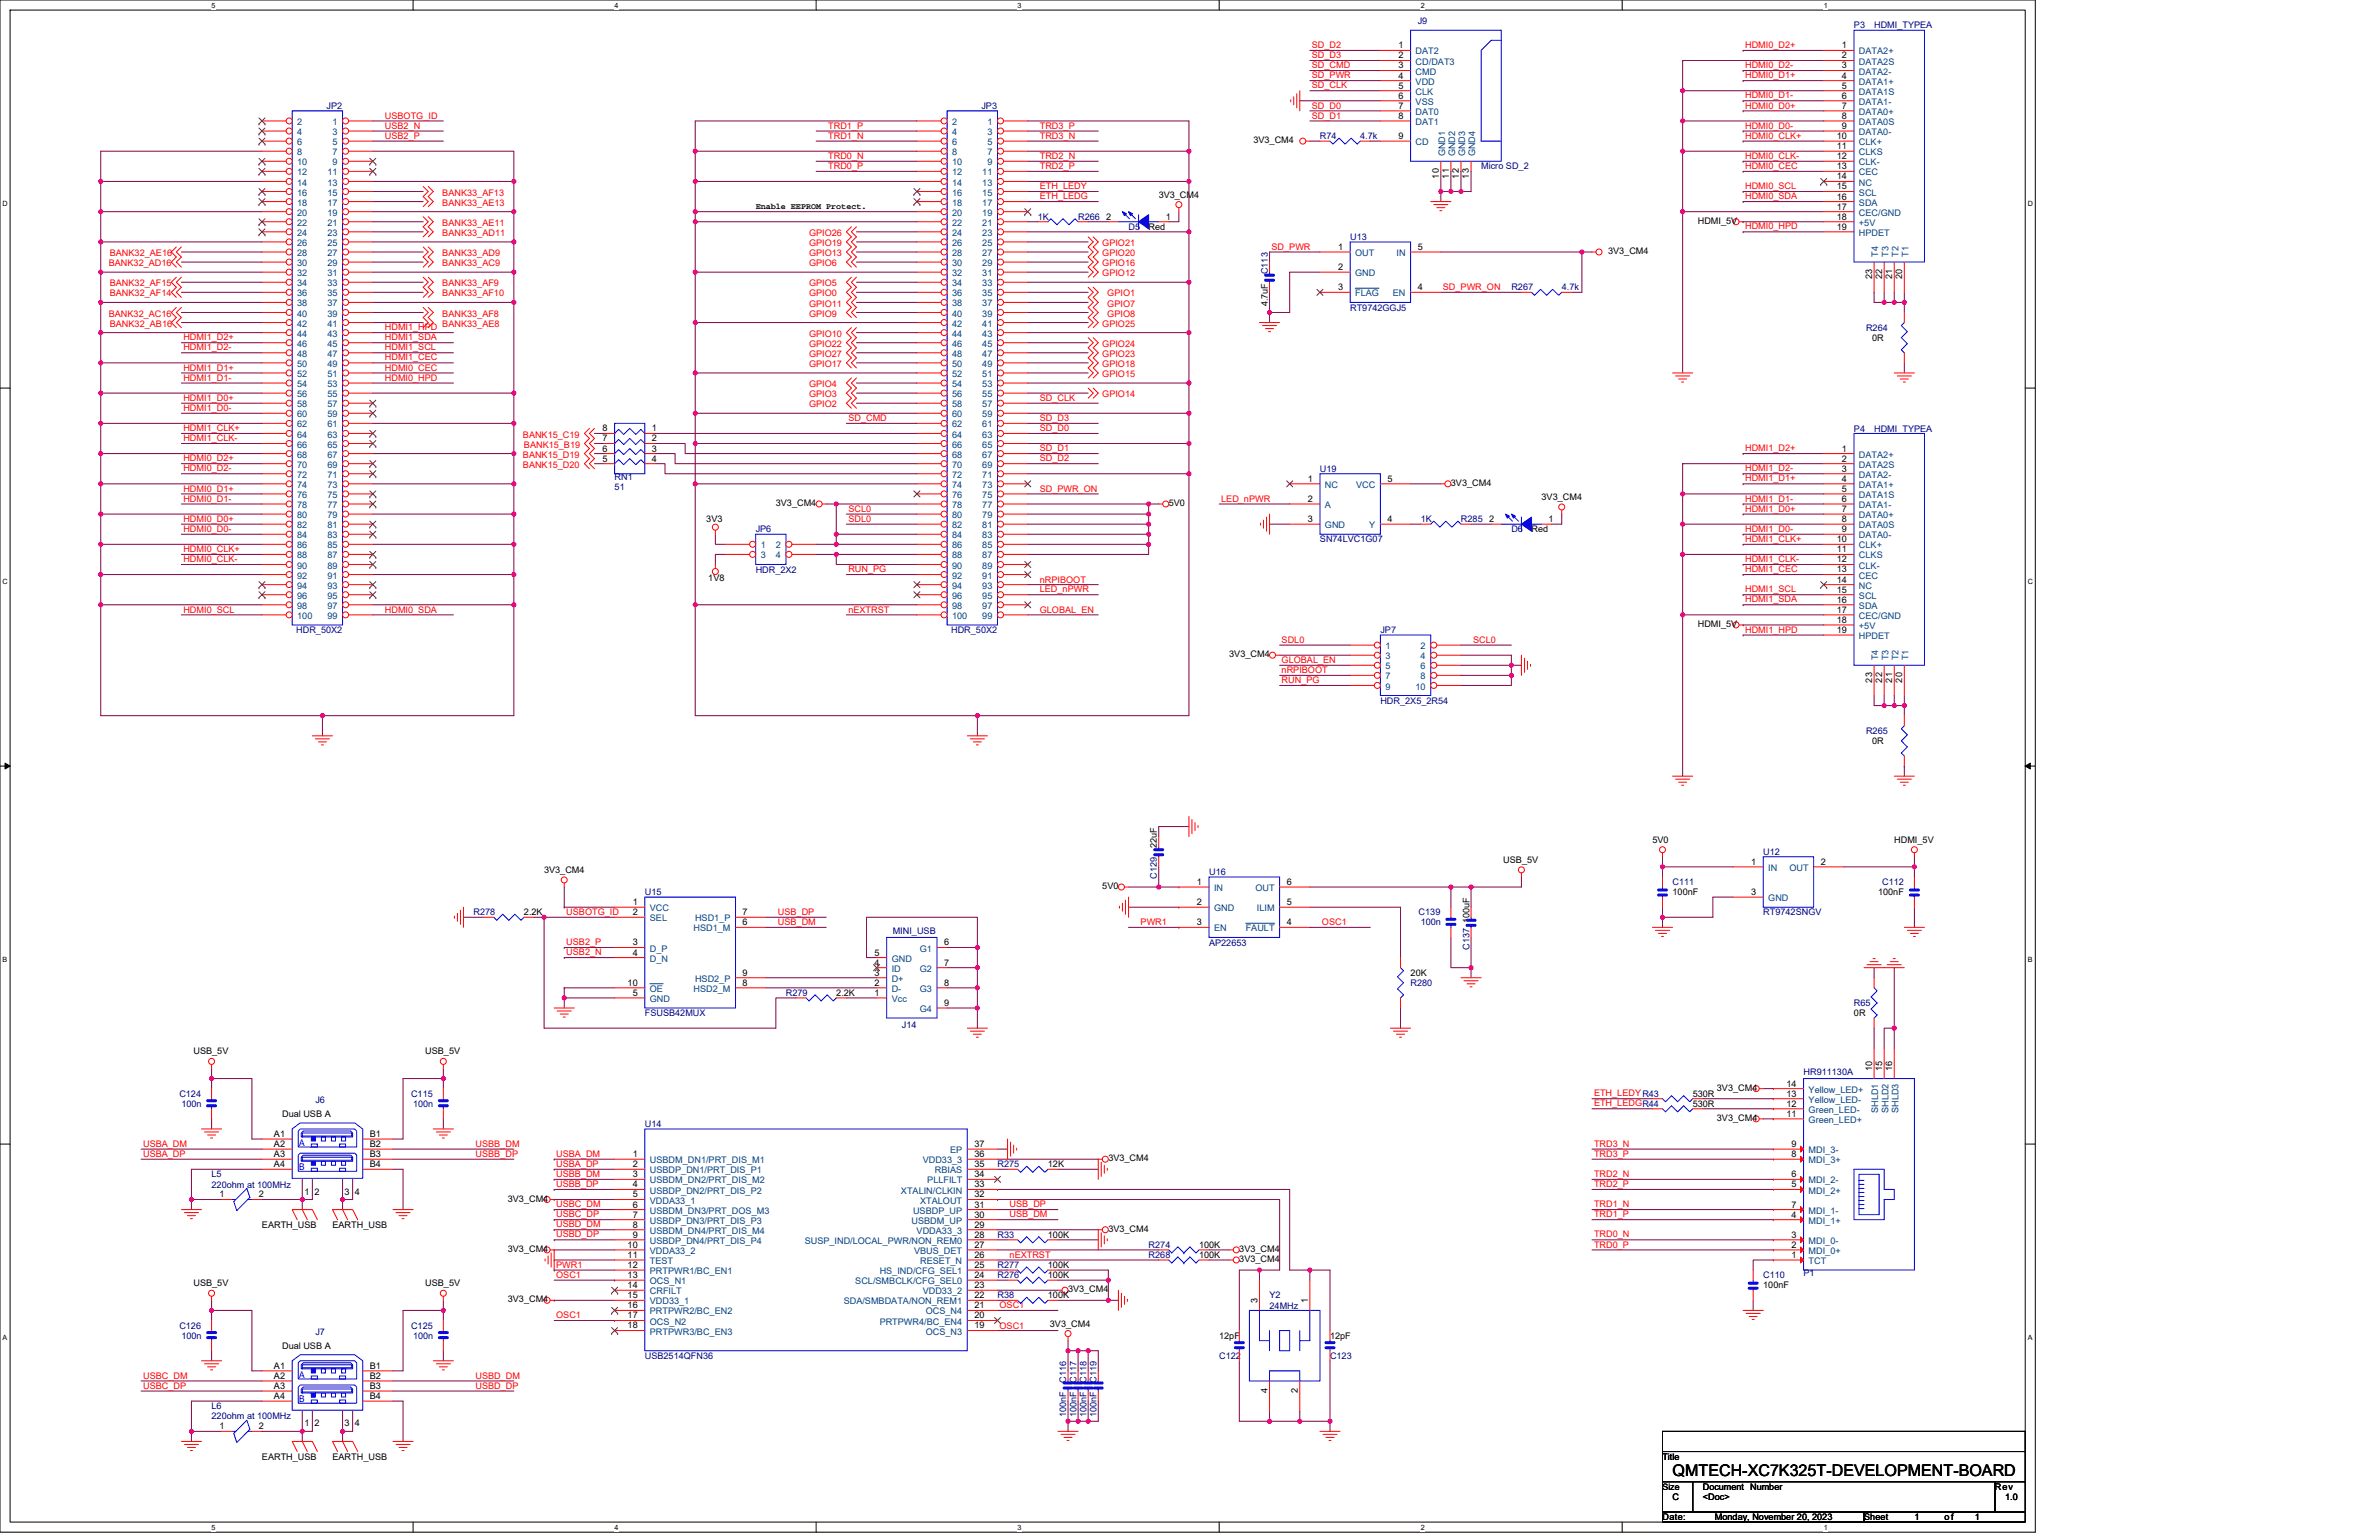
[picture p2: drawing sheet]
<svg xmlns="http://www.w3.org/2000/svg" width="432mm" height="279mm" viewBox="0 0 432 279" stroke-linecap="round" stroke-linejoin="round" font-family="sans-serif">
<defs><g id="words">
<text font-size="2.9" x="303.6" y="267.8">QMTECH-XC7K325T-DEVELOPMENT-BOARD</text>
<g font-size="1.6" fill="#000080">
<text x="257.3" y="4.4">J9</text>
<text x="336.5" y="5.1">P3</text>
<text x="340.2" y="5.1">HDMI_TYPEA</text>
<text x="59.3" y="19.8">JP2</text>
<text x="178.1" y="19.8">JP3</text>
<text x="239.6" y="25.3">R74</text>
<text x="246.9" y="25.3">4.7k</text>
<text x="268.8" y="30.7">Micro SD_2</text>
<text x="188.4" y="39.9">1K</text>
<text x="195.7" y="39.9">R266</text>
<text x="204.8" y="41.7">D5</text>
<text x="245.1" y="43.5">U13</text>
<text x="230.1" y="49.7" transform="rotate(-90 230.1 49.7)">C113</text>
<text x="274.3" y="52.7">R267</text>
<text x="283.5" y="52.7">4.7k</text>
<text x="245.1" y="56.3">RT9742GGJ5</text>
<text x="338.7" y="60">R264</text>
<text x="336.5" y="78.3">P4</text>
<text x="340.2" y="78.3">HDMI_TYPEA</text>
<text x="111.6" y="87.1">RN1</text>
<text x="111.6" y="88.9">51</text>
<text x="239.6" y="85.6">U19</text>
<text x="257.9" y="94.8">1K</text>
<text x="265.2" y="94.8">R285</text>
<text x="137.2" y="96.6">JP6</text>
<text x="239.6" y="98.4">SN74LVC1G07</text>
<text x="274.3" y="96.6">D6</text>
<text x="137.2" y="103.9">HDR_2X2</text>
<text x="53.8" y="114.9">HDR_50X2</text>
<text x="172.6" y="114.9">HDR_50X2</text>
<text x="250.5" y="114.9">JP7</text>
<text x="250.5" y="127.7">HDR_2X5_2R54</text>
<text x="338.7" y="133.2">R265</text>
<text x="320" y="155.1">U12</text>
<text x="210" y="159.5" transform="rotate(-90 210 159.5)">C129</text>
<text x="219.5" y="158.8">U16</text>
<text x="303.6" y="160.6">C111</text>
<text x="341.6" y="160.6">C112</text>
<text x="86" y="166.1">R278</text>
<text x="117" y="162.4">U15</text>
<text x="257.5" y="166.1">C139</text>
<text x="257.9" y="167.9">100n</text>
<text x="320" y="166.1">RT9742SNGV</text>
<text x="162" y="169.4">MINI_USB</text>
<text x="219.5" y="171.6">AP22653</text>
<text x="266.7" y="172.3" transform="rotate(-90 266.7 172.3)">C137</text>
<text x="256" y="178.9">R280</text>
<text x="117" y="184.4">FSUSB42MUX</text>
<text x="142.6" y="180.7">R279</text>
<text x="336.5" y="182.5">R65</text>
<text x="163.7" y="186.6">J14</text>
<text x="327.4" y="195">HR911130A</text>
<text x="32.6" y="199">C124</text>
<text x="32.9" y="200.8">100n</text>
<text x="57.2" y="200.1">J6</text>
<text x="74.6" y="199">C115</text>
<text x="75" y="200.8">100n</text>
<text x="117" y="204.5">U14</text>
<text x="38.4" y="213.6">L5</text>
<text x="38.4" y="215.5">220ohm at 100MHz</text>
<text x="181.1" y="211.8">R275</text>
<text x="181.1" y="224.6">R33</text>
<text x="208.5" y="226.4">R274</text>
<text x="181.1" y="231.9">R276</text>
<text x="181.1" y="230.1">R277</text>
<text x="208.5" y="228.3">R268</text>
<text x="320" y="231.9">C110</text>
<text x="327.4" y="231.5">P1</text>
<text x="181.1" y="235.6">R38</text>
<text x="230.4" y="235.6">Y2</text>
<text x="230.4" y="237.4">24MHz</text>
<text x="32.6" y="241.1">C126</text>
<text x="32.9" y="242.9">100n</text>
<text x="57.2" y="242.2">J7</text>
<text x="74.6" y="241.1">C125</text>
<text x="75" y="242.9">100n</text>
<text x="117" y="246.5">USB2514QFN36</text>
<text x="193.5" y="250.9" transform="rotate(-90 193.5 250.9)">C116</text>
<text x="195.4" y="250.9" transform="rotate(-90 195.4 250.9)">C117</text>
<text x="197.2" y="250.9" transform="rotate(-90 197.2 250.9)">C118</text>
<text x="199" y="250.9" transform="rotate(-90 199 250.9)">C119</text>
<text x="221.3" y="246.5">C122</text>
<text x="241.4" y="246.5">C123</text>
<text x="38.4" y="255.7">L6</text>
<text x="38.4" y="257.5">220ohm at 100MHz</text>
<text x="193.5" y="257.1" transform="rotate(-90 193.5 257.1)">100nF</text>
<text x="195.4" y="257.1" transform="rotate(-90 195.4 257.1)">100nF</text>
<text x="197.2" y="257.1" transform="rotate(-90 197.2 257.1)">100nF</text>
<text x="199" y="257.1" transform="rotate(-90 199 257.1)">100nF</text>
</g>
<g font-size="1.6" fill="#f00">
<text x="238.1" y="10.5">SD_D3</text>
<text x="238.1" y="8.7">SD_D2</text>
<text x="316.8" y="8.7">HDMI0_D2+</text>
<text x="238.1" y="16">SD_CLK</text>
<text x="238.1" y="12.4">SD_CMD</text>
<text x="238.1" y="14.2">SD_PWR</text>
<text x="316.8" y="17.9">HDMI0_D1-</text>
<text x="316.8" y="14.2">HDMI0_D1+</text>
<text x="316.8" y="12.4">HDMI0_D2-</text>
<text x="69.9" y="21.5">USBOTG_ID</text>
<text x="69.9" y="23.3">USB2_N</text>
<text x="150.3" y="23.3">TRD1_P</text>
<text x="188.7" y="23.3">TRD3_P</text>
<text x="238.1" y="19.7">SD_D0</text>
<text x="238.1" y="21.5">SD_D1</text>
<text x="316.8" y="23.3">HDMI0_D0-</text>
<text x="316.8" y="19.7">HDMI0_D0+</text>
<text x="69.9" y="25.2">USB2_P</text>
<text x="150.3" y="25.2">TRD1_N</text>
<text x="150.3" y="28.8">TRD0_N</text>
<text x="188.7" y="25.2">TRD3_N</text>
<text x="188.7" y="28.8">TRD2_N</text>
<text x="316.8" y="28.8">HDMI0_CLK-</text>
<text x="316.8" y="25.2">HDMI0_CLK+</text>
<text x="80.3" y="35.5">BANK33_AF13</text>
<text x="150.3" y="30.7">TRD0_P</text>
<text x="188.7" y="34.3">ETH_LEDY</text>
<text x="188.7" y="30.7">TRD2_P</text>
<text x="316.8" y="34.3">HDMI0_SCL</text>
<text x="316.8" y="30.7">HDMI0_CEC</text>
<text x="80.3" y="41">BANK33_AE11</text>
<text x="80.3" y="37.3">BANK33_AE13</text>
<text x="188.7" y="36.1">ETH_LEDG</text>
<text x="316.8" y="41.6">HDMI0_HPD</text>
<text x="316.8" y="36.1">HDMI0_SDA</text>
<text x="19.9" y="46.5">BANK32_AE16</text>
<text x="80.3" y="46.5">BANK33_AD9</text>
<text x="80.3" y="42.8">BANK33_AD11</text>
<text x="146.9" y="46.5">GPIO13</text>
<text x="146.9" y="44.6">GPIO19</text>
<text x="146.9" y="42.8">GPIO26</text>
<text x="200.1" y="46.5">GPIO20</text>
<text x="200.1" y="44.6">GPIO21</text>
<text x="230.8" y="45.3">SD_PWR</text>
<text x="19.7" y="48.3">BANK32_AD16</text>
<text x="19.9" y="52">BANK32_AF15</text>
<text x="19.9" y="53.8">BANK32_AF14</text>
<text x="80.3" y="48.3">BANK33_AC9</text>
<text x="80.3" y="53.8">BANK33_AF10</text>
<text x="80.3" y="52">BANK33_AF9</text>
<text x="146.9" y="53.8">GPIO0</text>
<text x="146.9" y="52">GPIO5</text>
<text x="146.9" y="48.3">GPIO6</text>
<text x="200.1" y="50.1">GPIO12</text>
<text x="200.1" y="48.3">GPIO16</text>
<text x="201" y="53.8">GPIO1</text>
<text x="261.9" y="52.6">SD_PWR_ON</text>
<text x="19.7" y="57.4">BANK32_AC16</text>
<text x="19.9" y="59.3">BANK32_AB16</text>
<text x="69.9" y="59.9">HDMI1_HPD</text>
<text x="80.3" y="57.4">BANK33_AF8</text>
<text x="80.3" y="59.3">BANK33_AE8</text>
<text x="146.9" y="57.4">GPIO9</text>
<text x="146.9" y="55.6">GPIO11</text>
<text x="200.1" y="59.3">GPIO25</text>
<text x="201" y="55.6">GPIO7</text>
<text x="201" y="57.4">GPIO8</text>
<text x="33.3" y="63.6">HDMI1_D2-</text>
<text x="33.3" y="61.7">HDMI1_D2+</text>
<text x="69.9" y="63.6">HDMI1_SCL</text>
<text x="69.9" y="61.7">HDMI1_SDA</text>
<text x="69.9" y="65.4">HDMI1_CEC</text>
<text x="146.9" y="61.1">GPIO10</text>
<text x="146.9" y="62.9">GPIO22</text>
<text x="146.9" y="64.8">GPIO27</text>
<text x="200.1" y="64.8">GPIO23</text>
<text x="200.1" y="62.9">GPIO24</text>
<text x="33.3" y="69.1">HDMI1_D1-</text>
<text x="33.3" y="67.2">HDMI1_D1+</text>
<text x="69.9" y="69.1">HDMI0_HPD</text>
<text x="69.9" y="67.2">HDMI0_CEC</text>
<text x="146.9" y="70.3">GPIO4</text>
<text x="146.9" y="66.6">GPIO17</text>
<text x="200.1" y="68.4">GPIO15</text>
<text x="200.1" y="66.6">GPIO18</text>
<text x="33.3" y="74.5">HDMI1_D0-</text>
<text x="33.3" y="72.7">HDMI1_D0+</text>
<text x="146.9" y="73.9">GPIO2</text>
<text x="146.9" y="72.1">GPIO3</text>
<text x="154" y="76.4">SD_CMD</text>
<text x="188.7" y="72.7">SD_CLK</text>
<text x="188.7" y="76.4">SD_D3</text>
<text x="200.1" y="72.1">GPIO14</text>
<text x="33.3" y="83.7">HDMI0_D2+</text>
<text x="33.3" y="80">HDMI1_CLK-</text>
<text x="33.3" y="78.2">HDMI1_CLK+</text>
<text x="94.9" y="79.4">BANK15_C19</text>
<text x="94.9" y="83.1">BANK15_D19</text>
<text x="95.1" y="81.2">BANK15_B19</text>
<text x="188.7" y="83.7">SD_D2</text>
<text x="188.7" y="78.2">SD_D0</text>
<text x="188.7" y="81.9">SD_D1</text>
<text x="316.8" y="81.9">HDMI1_D2+</text>
<text x="33.3" y="89.2">HDMI0_D1+</text>
<text x="33.3" y="85.5">HDMI0_D2-</text>
<text x="94.9" y="84.9">BANK15_D20</text>
<text x="188.7" y="89.2">SD_PWR_ON</text>
<text x="316.8" y="87.4">HDMI1_D1+</text>
<text x="316.8" y="85.5">HDMI1_D2-</text>
<text x="33.3" y="94.7">HDMI0_D0+</text>
<text x="33.3" y="91">HDMI0_D1-</text>
<text x="154" y="92.9">SCL0</text>
<text x="154" y="94.7">SDL0</text>
<text x="221.7" y="91">LED_nPWR</text>
<text x="316.8" y="92.8">HDMI1_D0+</text>
<text x="316.8" y="91">HDMI1_D1-</text>
<text x="33.3" y="102">HDMI0_CLK-</text>
<text x="33.3" y="100.2">HDMI0_CLK+</text>
<text x="33.3" y="96.5">HDMI0_D0-</text>
<text x="316.8" y="102">HDMI1_CLK-</text>
<text x="316.8" y="98.3">HDMI1_CLK+</text>
<text x="316.8" y="96.5">HDMI1_D0-</text>
<text x="154" y="103.8">RUN_PG</text>
<text x="188.7" y="105.7">nRPIBOOT</text>
<text x="188.7" y="107.5">LED_nPWR</text>
<text x="316.8" y="107.5">HDMI1_SCL</text>
<text x="316.8" y="103.8">HDMI1_CEC</text>
<text x="33.3" y="111.1">HDMI0_SCL</text>
<text x="69.9" y="111.1">HDMI0_SDA</text>
<text x="154" y="111.2">nEXTRST</text>
<text x="188.7" y="111.1">GLOBAL_EN</text>
<text x="316.8" y="109.3">HDMI1_SDA</text>
<text x="232.6" y="116.7">SDL0</text>
<text x="267.4" y="116.7">SCL0</text>
<text x="316.8" y="114.8">HDMI1_HPD</text>
<text x="232.6" y="122.2">nRPIBOOT</text>
<text x="232.6" y="120.3">GLOBAL_EN</text>
<text x="232.6" y="123.9">RUN_PG</text>
<text x="102.8" y="166">USBOTG_ID</text>
<text x="141.2" y="166">USB_DP</text>
<text x="141.2" y="167.8">USB_DM</text>
<text x="207" y="167.9">PWR1</text>
<text x="239.9" y="167.9">OSC1</text>
<text x="102.8" y="171.5">USB2_P</text>
<text x="102.8" y="173.3">USB2_N</text>
<text x="289.3" y="198.9">ETH_LEDYR43</text>
<text x="289.3" y="200.7">ETH_LEDGR44</text>
<text x="26" y="208.1">USBA_DM</text>
<text x="26" y="209.9">USBA_DP</text>
<text x="86.3" y="208.1">USBB_DM</text>
<text x="86.3" y="209.9">USBB_DP</text>
<text x="101" y="209.9">USBA_DM</text>
<text x="289.3" y="208.1">TRD3_N</text>
<text x="289.3" y="209.9">TRD3_P</text>
<text x="101" y="211.7">USBA_DP</text>
<text x="101" y="213.5">USBB_DM</text>
<text x="101" y="215.4">USBB_DP</text>
<text x="289.3" y="213.5">TRD2_N</text>
<text x="289.3" y="215.4">TRD2_P</text>
<text x="101" y="219">USBC_DM</text>
<text x="101" y="220.9">USBC_DP</text>
<text x="183.2" y="219">USB_DP</text>
<text x="183.2" y="220.9">USB_DM</text>
<text x="289.3" y="219">TRD1_N</text>
<text x="289.3" y="220.9">TRD1_P</text>
<text x="101" y="222.7">USBD_DM</text>
<text x="101" y="224.5">USBD_DP</text>
<text x="289.3" y="224.5">TRD0_N</text>
<text x="289.3" y="226.3">TRD0_P</text>
<text x="101" y="230.1">PWR1</text>
<text x="101" y="231.9">OSC1</text>
<text x="183.2" y="228.2">nEXTRST</text>
<text x="101" y="239.2">OSC1</text>
<text x="181.4" y="237.4">OSC1</text>
<text x="181.4" y="241">OSC1</text>
<text x="26" y="250.1">USBC_DM</text>
<text x="26" y="251.9">USBC_DP</text>
<text x="86.3" y="250.1">USBD_DM</text>
<text x="86.3" y="251.9">USBD_DP</text>
</g>
<g font-size="1.6">
<text x="253.8" y="10.6">2</text>
<text x="253.8" y="8.8">1</text>
<text x="334.3" y="8.8">1</text>
<text x="334.3" y="10.6">2</text>
<text x="253.8" y="12.4">3</text>
<text x="253.8" y="14.3">4</text>
<text x="253.8" y="16.1">5</text>
<text x="253.8" y="17.9">6</text>
<text x="334.3" y="12.4">3</text>
<text x="334.3" y="14.3">4</text>
<text x="334.3" y="16.1">5</text>
<text x="334.3" y="17.9">6</text>
<text x="253.8" y="19.7">7</text>
<text x="253.8" y="21.6">8</text>
<text x="334.3" y="19.7">7</text>
<text x="334.3" y="21.6">8</text>
<text x="334.3" y="23.4">9</text>
<text x="227.5" y="26">3V3_CM4</text>
<text x="253.8" y="25.2">9</text>
<text x="333.4" y="25.2">10</text>
<text x="333.4" y="27.1">11</text>
<text x="333.4" y="28.9">12</text>
<text x="210.3" y="35.9">3V3_CM4</text>
<text x="261.1" y="32.4" transform="rotate(-90 261.1 32.4)">10</text>
<text x="263" y="32.4" transform="rotate(-90 263 32.4)">11</text>
<text x="264.8" y="32.4" transform="rotate(-90 264.8 32.4)">12</text>
<text x="266.6" y="32.4" transform="rotate(-90 266.6 32.4)">13</text>
<text x="333.4" y="30.7">13</text>
<text x="333.4" y="32.5">14</text>
<text x="333.4" y="34.4">15</text>
<text x="200.8" y="39.9">2</text>
<text x="208.5" y="41.7">Red</text>
<text x="211.6" y="39.9">1</text>
<text x="308.2" y="40.6">HDMI_5V</text>
<text x="333.4" y="36.2">16</text>
<text x="333.4" y="38">17</text>
<text x="333.4" y="39.9">18</text>
<text x="333.4" y="41.7">19</text>
<text x="242.9" y="45.3">1</text>
<text x="257.3" y="45.3">5</text>
<text x="291.9" y="46.1">3V3_CM4</text>
<text x="242.9" y="52.7">3</text>
<text x="242.9" y="49">2</text>
<text x="257.3" y="52.7">4</text>
<text x="339.8" y="50.7" transform="rotate(-90 339.8 50.7)">23</text>
<text x="341.6" y="50.7" transform="rotate(-90 341.6 50.7)">22</text>
<text x="343.4" y="50.7" transform="rotate(-90 343.4 50.7)">21</text>
<text x="345.3" y="50.7" transform="rotate(-90 345.3 50.7)">20</text>
<text x="230.1" y="55.6" transform="rotate(-90 230.1 55.6)">4.7uF</text>
<text x="339.8" y="61.8">0R</text>
<text x="109.4" y="83.8">5</text>
<text x="109.4" y="81.9">6</text>
<text x="109.4" y="80.1">7</text>
<text x="109.4" y="78.3">8</text>
<text x="118.3" y="78.3">1</text>
<text x="118.3" y="80.1">2</text>
<text x="118.3" y="81.9">3</text>
<text x="118.3" y="83.8">4</text>
<text x="334.3" y="81.9">1</text>
<text x="334.3" y="83.8">2</text>
<text x="237.4" y="87.4">1</text>
<text x="251.8" y="87.4">5</text>
<text x="263.3" y="88.2">3V3_CM4</text>
<text x="334.3" y="85.6">3</text>
<text x="334.3" y="87.4">4</text>
<text x="334.3" y="89.2">5</text>
<text x="128.2" y="94.8">3V3</text>
<text x="140.8" y="91.8">3V3_CM4</text>
<text x="212.1" y="91.8">5V0</text>
<text x="237.4" y="91.1">2</text>
<text x="237.4" y="94.7">3</text>
<text x="251.8" y="94.7">4</text>
<text x="270.3" y="94.7">2</text>
<text x="279.8" y="90.7">3V3_CM4</text>
<text x="281.1" y="94.7">1</text>
<text x="334.3" y="91.1">6</text>
<text x="334.3" y="92.9">7</text>
<text x="334.3" y="94.7">8</text>
<text x="278" y="96.6">Red</text>
<text x="333.4" y="98.4">10</text>
<text x="333.4" y="100.2">11</text>
<text x="334.3" y="96.6">9</text>
<text x="128.6" y="105.4">1V8</text>
<text x="333.4" y="102">12</text>
<text x="333.4" y="103.9">13</text>
<text x="333.4" y="105.7">14</text>
<text x="333.4" y="107.5">15</text>
<text x="308.2" y="113.8">HDMI_5V</text>
<text x="333.4" y="109.4">16</text>
<text x="333.4" y="111.2">17</text>
<text x="333.4" y="113">18</text>
<text x="223.1" y="119.3">3V3_CM4</text>
<text x="333.4" y="114.8">19</text>
<text x="339.8" y="123.8" transform="rotate(-90 339.8 123.8)">23</text>
<text x="341.6" y="123.8" transform="rotate(-90 341.6 123.8)">22</text>
<text x="343.4" y="123.8" transform="rotate(-90 343.4 123.8)">21</text>
<text x="345.3" y="123.8" transform="rotate(-90 345.3 123.8)">20</text>
<text x="339.8" y="135">0R</text>
<text x="210" y="153.8" transform="rotate(-90 210 153.8)">22uF</text>
<text x="299.9" y="152.9">5V0</text>
<text x="343.8" y="152.9">HDMI_5V</text>
<text x="98.8" y="158.4">3V3_CM4</text>
<text x="200.1" y="161.3">5V0</text>
<text x="217.3" y="160.6">1</text>
<text x="233.5" y="160.6">6</text>
<text x="272.9" y="156.6">USB_5V</text>
<text x="317.8" y="156.9">1</text>
<text x="330.5" y="156.9">2</text>
<text x="95.1" y="166.1">2.2K</text>
<text x="114.8" y="164.2">1</text>
<text x="114.8" y="166">2</text>
<text x="134.8" y="167.9">6</text>
<text x="134.8" y="166">7</text>
<text x="217.3" y="164.2">2</text>
<text x="217.3" y="167.9">3</text>
<text x="233.5" y="167.9">4</text>
<text x="233.5" y="164.2">5</text>
<text x="266.7" y="167.5" transform="rotate(-90 266.7 167.5)">100uF</text>
<text x="303.6" y="162.4">100nF</text>
<text x="317.8" y="162.4">3</text>
<text x="340.9" y="162.4">100nF</text>
<text x="114.8" y="171.5">3</text>
<text x="114.8" y="173.4">4</text>
<text x="158.7" y="173.4">5</text>
<text x="171.4" y="171.5">6</text>
<text x="113.9" y="178.8">10</text>
<text x="134.8" y="178.8">8</text>
<text x="134.8" y="177">9</text>
<text x="158.7" y="178.8">2</text>
<text x="158.7" y="177">3</text>
<text x="158.7" y="175.2">4</text>
<text x="171.4" y="178.8">8</text>
<text x="171.4" y="175.2">7</text>
<text x="256" y="177.1">20K</text>
<text x="114.8" y="180.7">5</text>
<text x="151.8" y="180.7">2.2K</text>
<text x="158.7" y="180.7">1</text>
<text x="171.4" y="182.5">9</text>
<text x="336.5" y="184.4">0R</text>
<text x="35.1" y="191.3">USB_5V</text>
<text x="77.2" y="191.3">USB_5V</text>
<text x="311.6" y="197.9">3V3_CM4</text>
<text x="324.2" y="197.1">14</text>
<text x="339.8" y="194.4" transform="rotate(-90 339.8 194.4)">10</text>
<text x="341.6" y="194.4" transform="rotate(-90 341.6 194.4)">15</text>
<text x="343.4" y="194.4" transform="rotate(-90 343.4 194.4)">16</text>
<text x="51.2" y="202.7">Dual USB A</text>
<text x="307.2" y="199">530R</text>
<text x="307.2" y="200.8">530R</text>
<text x="311.6" y="203.4">3V3_CM4</text>
<text x="324.2" y="202.6">11</text>
<text x="324.2" y="200.8">12</text>
<text x="324.2" y="199">13</text>
<text x="49.7" y="206.3">A1</text>
<text x="49.7" y="208.1">A2</text>
<text x="49.7" y="209.9">A3</text>
<text x="67.1" y="206.3">B1</text>
<text x="67.1" y="208.1">B2</text>
<text x="67.1" y="209.9">B3</text>
<text x="114.8" y="209.9">1</text>
<text x="176.8" y="209.9">36</text>
<text x="176.8" y="208.1">37</text>
<text x="325.2" y="209.9">8</text>
<text x="325.2" y="208.1">9</text>
<text x="49.7" y="211.8">A4</text>
<text x="67.1" y="211.8">B4</text>
<text x="114.8" y="211.8">2</text>
<text x="114.8" y="213.6">3</text>
<text x="114.8" y="215.4">4</text>
<text x="176.8" y="213.6">34</text>
<text x="176.8" y="211.8">35</text>
<text x="176.8" y="215.4">33</text>
<text x="190.2" y="211.8">12K</text>
<text x="201.2" y="210.7">3V3_CM4</text>
<text x="325.2" y="215.4">5</text>
<text x="325.2" y="213.6">6</text>
<text x="39.9" y="217.3">1</text>
<text x="47" y="217.3">2</text>
<text x="55.2" y="216.7">1</text>
<text x="57.1" y="216.7">2</text>
<text x="62.6" y="216.7">3</text>
<text x="64.4" y="216.7">4</text>
<text x="92.2" y="218">3V3_CM4</text>
<text x="114.8" y="217.3">5</text>
<text x="114.8" y="219.1">6</text>
<text x="114.8" y="220.9">7</text>
<text x="176.8" y="220.9">30</text>
<text x="176.8" y="217.3">32</text>
<text x="176.8" y="219.1">31</text>
<text x="325.2" y="220.9">4</text>
<text x="325.2" y="219.1">7</text>
<text x="47.5" y="222.8">EARTH_USB</text>
<text x="60.4" y="222.8">EARTH_USB</text>
<text x="92.2" y="227.2">3V3_CM4</text>
<text x="113.9" y="226.4">10</text>
<text x="114.8" y="222.7">8</text>
<text x="114.8" y="224.6">9</text>
<text x="176.8" y="222.7">29</text>
<text x="176.8" y="226.4">27</text>
<text x="176.8" y="224.6">28</text>
<text x="190.2" y="224.6">100K</text>
<text x="201.2" y="223.5">3V3_CM4</text>
<text x="217.6" y="226.4">100K</text>
<text x="224.9" y="227.2">3V3_CM4</text>
<text x="325.2" y="226.4">2</text>
<text x="325.2" y="224.6">3</text>
<text x="35.1" y="233.4">USB_5V</text>
<text x="77.2" y="233.4">USB_5V</text>
<text x="113.9" y="228.2">11</text>
<text x="113.9" y="230.1">12</text>
<text x="113.9" y="231.9">13</text>
<text x="113.9" y="233.7">14</text>
<text x="176.8" y="233.7">23</text>
<text x="176.8" y="230.1">25</text>
<text x="176.8" y="228.2">26</text>
<text x="176.8" y="231.9">24</text>
<text x="190.2" y="231.9">100K</text>
<text x="190.2" y="230.1">100K</text>
<text x="217.6" y="228.3">100K</text>
<text x="224.9" y="229">3V3_CM4</text>
<text x="320" y="233.7">100nF</text>
<text x="325.2" y="228.2">1</text>
<text x="92.2" y="236.3">3V3_CM4</text>
<text x="113.9" y="235.5">15</text>
<text x="113.9" y="237.4">16</text>
<text x="113.9" y="239.2">17</text>
<text x="176.8" y="239.2">20</text>
<text x="176.8" y="237.4">21</text>
<text x="176.8" y="235.5">22</text>
<text x="190.2" y="235.6">100K</text>
<text x="193.9" y="234.5">3V3_CM4</text>
<text x="228.2" y="236.5" transform="rotate(-90 228.2 236.5)">3</text>
<text x="237.4" y="236.5" transform="rotate(-90 237.4 236.5)">1</text>
<text x="51.2" y="244.7">Dual USB A</text>
<text x="113.9" y="241">18</text>
<text x="176.8" y="241">19</text>
<text x="190.6" y="240.7">3V3_CM4</text>
<text x="221.3" y="242.9">12pF</text>
<text x="241.4" y="242.9">12pF</text>
<text x="49.7" y="248.3">A1</text>
<text x="49.7" y="250.2">A2</text>
<text x="49.7" y="252">A3</text>
<text x="67.1" y="248.3">B1</text>
<text x="67.1" y="250.2">B2</text>
<text x="67.1" y="252">B3</text>
<text x="49.7" y="253.8">A4</text>
<text x="67.1" y="253.8">B4</text>
<text x="230.1" y="252.7" transform="rotate(-90 230.1 252.7)">4</text>
<text x="235.5" y="252.7" transform="rotate(-90 235.5 252.7)">2</text>
<text x="39.9" y="259.3">1</text>
<text x="47" y="259.3">2</text>
<text x="55.2" y="258.8">1</text>
<text x="57.1" y="258.8">2</text>
<text x="62.6" y="258.8">3</text>
<text x="64.4" y="258.8">4</text>
<text x="47.5" y="264.8">EARTH_USB</text>
<text x="60.4" y="264.8">EARTH_USB</text>
<text x="301.8" y="264.8">Title</text>
<text x="301.8" y="270.3">Size</text>
<text x="301.8" y="275.8">Date:</text>
<text x="303.6" y="272.1">C</text>
<text x="309.1" y="270.3">Document Number</text>
<text x="309.1" y="272.1">&lt;Doc&gt;</text>
<text x="311.3" y="275.8">Monday, November 20, 2023</text>
<text x="338.3" y="275.8">Sheet</text>
<text x="347.5" y="275.8">1</text>
<text x="353" y="275.8">of</text>
<text x="358.4" y="275.8">1</text>
<text x="362.1" y="270.3">Rev</text>
<text x="363.9" y="272.1">1.0</text>
</g>
<g font-size="1.6" fill="#004080">
<text x="256.9" y="11.7">CD/DAT3</text>
<text x="256.9" y="9.9">DAT2</text>
<text x="337.4" y="9.9">DATA2+</text>
<text x="337.4" y="11.7">DATA2S</text>
<text x="256.9" y="13.5">CMD</text>
<text x="256.9" y="15.4">VDD</text>
<text x="256.9" y="17.2">CLK</text>
<text x="337.4" y="13.5">DATA2-</text>
<text x="337.4" y="15.4">DATA1+</text>
<text x="337.4" y="17.2">DATA1S</text>
<text x="53.9" y="22.7">2</text>
<text x="60.3" y="22.7">1</text>
<text x="172.8" y="22.7">2</text>
<text x="179.2" y="22.7">1</text>
<text x="256.9" y="19">VSS</text>
<text x="256.9" y="20.9">DAT0</text>
<text x="256.9" y="22.7">DAT1</text>
<text x="337.4" y="19">DATA1-</text>
<text x="337.4" y="20.9">DATA0+</text>
<text x="337.4" y="22.7">DATA0S</text>
<text x="53.9" y="24.5">4</text>
<text x="53.9" y="26.3">6</text>
<text x="53.9" y="28.2">8</text>
<text x="60.3" y="24.5">3</text>
<text x="60.3" y="26.3">5</text>
<text x="60.3" y="28.2">7</text>
<text x="172.8" y="24.5">4</text>
<text x="172.8" y="26.3">6</text>
<text x="172.8" y="28.2">8</text>
<text x="179.2" y="24.5">3</text>
<text x="179.2" y="26.3">5</text>
<text x="179.2" y="28.2">7</text>
<text x="256.9" y="26.3">CD</text>
<text x="262.3" y="28.3" transform="rotate(-90 262.3 28.3)">GND1</text>
<text x="264.1" y="28.3" transform="rotate(-90 264.1 28.3)">GND2</text>
<text x="265.9" y="28.3" transform="rotate(-90 265.9 28.3)">GND3</text>
<text x="267.8" y="28.3" transform="rotate(-90 267.8 28.3)">GND4</text>
<text x="337.4" y="24.5">DATA0-</text>
<text x="337.4" y="26.3">CLK+</text>
<text x="337.4" y="28.2">CLKS</text>
<text x="53.9" y="30">10</text>
<text x="53.9" y="31.8">12</text>
<text x="53.9" y="33.7">14</text>
<text x="53.9" y="35.5">16</text>
<text x="59.4" y="31.8">11</text>
<text x="59.4" y="33.7">13</text>
<text x="59.4" y="35.5">15</text>
<text x="60.3" y="30">9</text>
<text x="172.8" y="30">10</text>
<text x="172.8" y="31.8">12</text>
<text x="172.8" y="33.7">14</text>
<text x="172.8" y="35.5">16</text>
<text x="178.3" y="31.8">11</text>
<text x="178.3" y="33.7">13</text>
<text x="178.3" y="35.5">15</text>
<text x="179.2" y="30">9</text>
<text x="337.4" y="30">CLK-</text>
<text x="337.4" y="31.8">CEC</text>
<text x="337.4" y="33.7">NC</text>
<text x="337.4" y="35.5">SCL</text>
<text x="53.9" y="37.3">18</text>
<text x="53.9" y="39.1">20</text>
<text x="53.9" y="41">22</text>
<text x="59.4" y="37.3">17</text>
<text x="59.4" y="39.1">19</text>
<text x="59.4" y="41">21</text>
<text x="172.8" y="37.3">18</text>
<text x="172.8" y="39.1">20</text>
<text x="172.8" y="41">22</text>
<text x="178.3" y="37.3">17</text>
<text x="178.3" y="39.1">19</text>
<text x="178.3" y="41">21</text>
<text x="337.4" y="37.3">SDA</text>
<text x="337.4" y="39.1">CEC/GND</text>
<text x="337.4" y="41">+5V</text>
<text x="53.9" y="42.8">24</text>
<text x="53.9" y="44.6">26</text>
<text x="53.9" y="46.5">28</text>
<text x="59.4" y="42.8">23</text>
<text x="59.4" y="44.6">25</text>
<text x="59.4" y="46.5">27</text>
<text x="172.8" y="42.8">24</text>
<text x="172.8" y="44.6">26</text>
<text x="172.8" y="46.5">28</text>
<text x="178.3" y="42.8">23</text>
<text x="178.3" y="44.6">25</text>
<text x="178.3" y="46.5">27</text>
<text x="246" y="46.5">OUT</text>
<text x="253.5" y="46.5">IN</text>
<text x="337.4" y="42.8">HPDET</text>
<text x="340.9" y="46.6" transform="rotate(-90 340.9 46.6)">T4</text>
<text x="342.7" y="46.6" transform="rotate(-90 342.7 46.6)">T3</text>
<text x="344.6" y="46.6" transform="rotate(-90 344.6 46.6)">T2</text>
<text x="346.4" y="46.6" transform="rotate(-90 346.4 46.6)">T1</text>
<text x="53.9" y="48.3">30</text>
<text x="53.9" y="50.1">32</text>
<text x="53.9" y="51.9">34</text>
<text x="53.9" y="53.8">36</text>
<text x="59.4" y="48.3">29</text>
<text x="59.4" y="50.1">31</text>
<text x="59.4" y="51.9">33</text>
<text x="59.4" y="53.8">35</text>
<text x="172.8" y="48.3">30</text>
<text x="172.8" y="50.1">32</text>
<text x="172.8" y="51.9">34</text>
<text x="172.8" y="53.8">36</text>
<text x="178.3" y="48.3">29</text>
<text x="178.3" y="50.1">31</text>
<text x="178.3" y="51.9">33</text>
<text x="178.3" y="53.8">35</text>
<text x="246" y="50.1">GND</text>
<text x="246" y="53.8">FLAG</text>
<text x="252.8" y="53.8">EN</text>
<text x="53.9" y="55.6">38</text>
<text x="53.9" y="57.4">40</text>
<text x="53.9" y="59.3">42</text>
<text x="59.4" y="55.6">37</text>
<text x="59.4" y="57.4">39</text>
<text x="59.4" y="59.3">41</text>
<text x="172.8" y="55.6">38</text>
<text x="172.8" y="57.4">40</text>
<text x="172.8" y="59.3">42</text>
<text x="178.3" y="55.6">37</text>
<text x="178.3" y="57.4">39</text>
<text x="178.3" y="59.3">41</text>
<text x="53.9" y="61.1">44</text>
<text x="53.9" y="62.9">46</text>
<text x="53.9" y="64.8">48</text>
<text x="59.4" y="61.1">43</text>
<text x="59.4" y="62.9">45</text>
<text x="59.4" y="64.8">47</text>
<text x="172.8" y="61.1">44</text>
<text x="172.8" y="62.9">46</text>
<text x="172.8" y="64.8">48</text>
<text x="178.3" y="61.1">43</text>
<text x="178.3" y="62.9">45</text>
<text x="178.3" y="64.8">47</text>
<text x="53.9" y="66.6">50</text>
<text x="53.9" y="68.4">52</text>
<text x="53.9" y="70.2">54</text>
<text x="59.4" y="66.6">49</text>
<text x="59.4" y="68.4">51</text>
<text x="59.4" y="70.2">53</text>
<text x="172.8" y="66.6">50</text>
<text x="172.8" y="68.4">52</text>
<text x="172.8" y="70.2">54</text>
<text x="178.3" y="66.6">49</text>
<text x="178.3" y="68.4">51</text>
<text x="178.3" y="70.2">53</text>
<text x="53.9" y="72.1">56</text>
<text x="53.9" y="73.9">58</text>
<text x="53.9" y="75.7">60</text>
<text x="53.9" y="77.6">62</text>
<text x="59.4" y="72.1">55</text>
<text x="59.4" y="73.9">57</text>
<text x="59.4" y="75.7">59</text>
<text x="59.4" y="77.6">61</text>
<text x="172.8" y="72.1">56</text>
<text x="172.8" y="73.9">58</text>
<text x="172.8" y="75.7">60</text>
<text x="172.8" y="77.6">62</text>
<text x="178.3" y="72.1">55</text>
<text x="178.3" y="73.9">57</text>
<text x="178.3" y="75.7">59</text>
<text x="178.3" y="77.6">61</text>
<text x="53.9" y="79.4">64</text>
<text x="53.9" y="81.2">66</text>
<text x="53.9" y="83">68</text>
<text x="59.4" y="79.4">63</text>
<text x="59.4" y="81.2">65</text>
<text x="59.4" y="83">67</text>
<text x="172.8" y="79.4">64</text>
<text x="172.8" y="81.2">66</text>
<text x="172.8" y="83">68</text>
<text x="178.3" y="79.4">63</text>
<text x="178.3" y="81.2">65</text>
<text x="178.3" y="83">67</text>
<text x="337.4" y="83">DATA2+</text>
<text x="53.9" y="84.9">70</text>
<text x="53.9" y="86.7">72</text>
<text x="53.9" y="88.5">74</text>
<text x="59.4" y="84.9">69</text>
<text x="59.4" y="86.7">71</text>
<text x="59.4" y="88.5">73</text>
<text x="172.8" y="84.9">70</text>
<text x="172.8" y="86.7">72</text>
<text x="172.8" y="88.5">74</text>
<text x="178.3" y="84.9">69</text>
<text x="178.3" y="86.7">71</text>
<text x="178.3" y="88.5">73</text>
<text x="240.5" y="88.5">NC</text>
<text x="246.1" y="88.5">VCC</text>
<text x="337.4" y="84.9">DATA2S</text>
<text x="337.4" y="86.7">DATA2-</text>
<text x="337.4" y="88.5">DATA1+</text>
<text x="53.9" y="90.4">76</text>
<text x="53.9" y="92.2">78</text>
<text x="53.9" y="94">80</text>
<text x="53.9" y="95.8">82</text>
<text x="59.4" y="90.4">75</text>
<text x="59.4" y="92.2">77</text>
<text x="59.4" y="94">79</text>
<text x="59.4" y="95.8">81</text>
<text x="172.8" y="90.4">76</text>
<text x="172.8" y="92.2">78</text>
<text x="172.8" y="94">80</text>
<text x="172.8" y="95.8">82</text>
<text x="178.3" y="90.4">75</text>
<text x="178.3" y="92.2">77</text>
<text x="178.3" y="94">79</text>
<text x="178.3" y="95.8">81</text>
<text x="240.5" y="92.2">A</text>
<text x="240.5" y="95.8">GND</text>
<text x="248.5" y="95.8">Y</text>
<text x="337.4" y="90.4">DATA1S</text>
<text x="337.4" y="92.2">DATA1-</text>
<text x="337.4" y="94">DATA0+</text>
<text x="337.4" y="95.8">DATA0S</text>
<text x="53.9" y="97.7">84</text>
<text x="53.9" y="99.5">86</text>
<text x="53.9" y="101.3">88</text>
<text x="59.4" y="97.7">83</text>
<text x="59.4" y="99.5">85</text>
<text x="59.4" y="101.3">87</text>
<text x="138.1" y="99.5">1</text>
<text x="138.1" y="101.3">3</text>
<text x="140.8" y="99.5">2</text>
<text x="140.8" y="101.3">4</text>
<text x="172.8" y="97.7">84</text>
<text x="172.8" y="99.5">86</text>
<text x="172.8" y="101.3">88</text>
<text x="178.3" y="97.7">83</text>
<text x="178.3" y="99.5">85</text>
<text x="178.3" y="101.3">87</text>
<text x="337.4" y="97.7">DATA0-</text>
<text x="337.4" y="99.5">CLK+</text>
<text x="337.4" y="101.3">CLKS</text>
<text x="53.9" y="103.2">90</text>
<text x="53.9" y="105">92</text>
<text x="53.9" y="106.8">94</text>
<text x="59.4" y="103.2">89</text>
<text x="59.4" y="105">91</text>
<text x="59.4" y="106.8">93</text>
<text x="172.8" y="103.2">90</text>
<text x="172.8" y="105">92</text>
<text x="172.8" y="106.8">94</text>
<text x="178.3" y="103.2">89</text>
<text x="178.3" y="105">91</text>
<text x="178.3" y="106.8">93</text>
<text x="337.4" y="103.2">CLK-</text>
<text x="337.4" y="105">CEC</text>
<text x="337.4" y="106.8">NC</text>
<text x="53.9" y="108.6">96</text>
<text x="53.9" y="110.5">98</text>
<text x="53.9" y="112.3">100</text>
<text x="59.4" y="108.6">95</text>
<text x="59.4" y="110.5">97</text>
<text x="59.4" y="112.3">99</text>
<text x="172.8" y="108.6">96</text>
<text x="172.8" y="110.5">98</text>
<text x="172.8" y="112.3">100</text>
<text x="178.3" y="108.6">95</text>
<text x="178.3" y="110.5">97</text>
<text x="178.3" y="112.3">99</text>
<text x="337.4" y="108.6">SCL</text>
<text x="337.4" y="110.5">SDA</text>
<text x="337.4" y="112.3">CEC/GND</text>
<text x="251.5" y="117.8">1</text>
<text x="251.5" y="119.6">3</text>
<text x="257.9" y="117.8">2</text>
<text x="257.9" y="119.6">4</text>
<text x="337.4" y="114.1">+5V</text>
<text x="337.4" y="116">HPDET</text>
<text x="340.9" y="119.8" transform="rotate(-90 340.9 119.8)">T4</text>
<text x="342.7" y="119.8" transform="rotate(-90 342.7 119.8)">T3</text>
<text x="344.6" y="119.8" transform="rotate(-90 344.6 119.8)">T2</text>
<text x="346.4" y="119.8" transform="rotate(-90 346.4 119.8)">T1</text>
<text x="251.5" y="121.4">5</text>
<text x="251.5" y="123.3">7</text>
<text x="251.5" y="125.1">9</text>
<text x="256.9" y="125.1">10</text>
<text x="257.9" y="121.4">6</text>
<text x="257.9" y="123.3">8</text>
<text x="220.4" y="161.7">IN</text>
<text x="227.9" y="161.7">OUT</text>
<text x="321" y="158">IN</text>
<text x="324.8" y="158">OUT</text>
<text x="118" y="165.3">VCC</text>
<text x="118" y="167.2">SEL</text>
<text x="126.1" y="167.2">HSD1_P</text>
<text x="220.4" y="165.3">GND</text>
<text x="228.1" y="165.3">ILIM</text>
<text x="321" y="163.5">GND</text>
<text x="118" y="172.7">D_P</text>
<text x="125.9" y="169">HSD1_M</text>
<text x="167" y="172.7">G1</text>
<text x="220.4" y="169">EN</text>
<text x="226.1" y="169">FAULT</text>
<text x="118" y="174.5">D_N</text>
<text x="118" y="180">OE</text>
<text x="125.9" y="180">HSD2_M</text>
<text x="126.1" y="178.1">HSD2_P</text>
<text x="161.8" y="180">D-</text>
<text x="161.8" y="178.1">D+</text>
<text x="161.8" y="176.3">ID</text>
<text x="161.8" y="174.5">GND</text>
<text x="167" y="180">G3</text>
<text x="167" y="176.3">G2</text>
<text x="118" y="181.8">GND</text>
<text x="161.8" y="181.8">Vcc</text>
<text x="167" y="183.6">G4</text>
<text x="328.3" y="203.7">Green_LED+</text>
<text x="328.3" y="201.9">Green_LED-</text>
<text x="328.3" y="200.1">Yellow_LED-</text>
<text x="328.3" y="198.3">Yellow_LED+</text>
<text x="340.9" y="201.9" transform="rotate(-90 340.9 201.9)">SHLD1</text>
<text x="342.7" y="201.9" transform="rotate(-90 342.7 201.9)">SHLD2</text>
<text x="344.6" y="201.9" transform="rotate(-90 344.6 201.9)">SHLD3</text>
<text x="172.4" y="209.2">EP</text>
<text x="328.3" y="209.2">MDI_3-</text>
<text x="118" y="211.1">USBDM_DN1/PRT_DIS_M1</text>
<text x="118" y="212.9">USBDP_DN1/PRT_DIS_P1</text>
<text x="118" y="214.7">USBDM_DN2/PRT_DIS_M2</text>
<text x="167.5" y="211.1">VDD33_3</text>
<text x="168.3" y="214.7">PLLFILT</text>
<text x="169.7" y="212.9">RBIAS</text>
<text x="328.3" y="214.7">MDI_2-</text>
<text x="328.3" y="211.1">MDI_3+</text>
<text x="118" y="216.5">USBDP_DN2/PRT_DIS_P2</text>
<text x="118" y="218.4">VDDA33_1</text>
<text x="118" y="220.2">USBDM_DN3/PRT_DOS_M3</text>
<text x="163.5" y="216.5">XTALIN/CLKIN</text>
<text x="165.7" y="220.2">USBDP_UP</text>
<text x="167" y="218.4">XTALOUT</text>
<text x="328.3" y="220.2">MDI_1-</text>
<text x="328.3" y="216.5">MDI_2+</text>
<text x="118" y="222">USBDP_DN3/PRT_DIS_P3</text>
<text x="118" y="223.9">USBDM_DN4/PRT_DIS_M4</text>
<text x="118" y="225.7">USBDP_DN4/PRT_DIS_P4</text>
<text x="118" y="227.5">VDDA33_2</text>
<text x="146.1" y="225.7">SUSP_IND/LOCAL_PWR/NON_REM0</text>
<text x="165.5" y="222">USBDM_UP</text>
<text x="165.9" y="227.5">VBUS_DET</text>
<text x="166.4" y="223.9">VDDA33_3</text>
<text x="328.3" y="227.5">MDI_0+</text>
<text x="328.3" y="225.7">MDI_0-</text>
<text x="328.3" y="222">MDI_1+</text>
<text x="118" y="229.3">TEST</text>
<text x="118" y="231.2">PRTPWR1/BC_EN1</text>
<text x="118" y="233">OCS_N1</text>
<text x="155.2" y="233">SCL/SMBCLK/CFG_SEL0</text>
<text x="159.7" y="231.2">HS_IND/CFG_SEL1</text>
<text x="167" y="229.3">RESET_N</text>
<text x="328.3" y="229.3">TCT</text>
<text x="118" y="234.8">CRFILT</text>
<text x="118" y="236.7">VDD33_1</text>
<text x="118" y="238.5">PRTPWR2/BC_EN2</text>
<text x="153.1" y="236.7">SDA/SMBDATA/NON_REM1</text>
<text x="167.5" y="234.8">VDD33_2</text>
<text x="168" y="238.5">OCS_N4</text>
<text x="118" y="240.3">OCS_N2</text>
<text x="118" y="242.1">PRTPWR3/BC_EN3</text>
<text x="159.7" y="240.3">PRTPWR4/BC_EN4</text>
<text x="168" y="242.1">OCS_N3</text>
</g>
<g font-size="1.6" fill="#00f">
<text x="54.3" y="207.9">A</text>
<text x="54.3" y="212.3">B</text>
<text x="54.3" y="250">A</text>
<text x="54.3" y="254.4">B</text>
</g>
<text font-size="1.5" x="137.2" y="37.9">Enable EEPROM Protect.</text>
<g font-size="1.3">
<text x="38.4" y="1.4">5</text>
<text x="111.6" y="1.4">4</text>
<text x="184.7" y="1.4">3</text>
<text x="257.9" y="1.4">2</text>
<text x="331" y="1.4">1</text>
<text x=".5" y="37.3">D</text>
<text x="368" y="37.3">D</text>
<text x=".5" y="105.9">C</text>
<text x="368" y="105.9">C</text>
<text x=".5" y="174.5">B</text>
<text x="368" y="174.5">B</text>
<text x=".5" y="243">A</text>
<text x="368" y="243">A</text>
<text x="38.4" y="277.5">5</text>
<text x="111.6" y="277.5">4</text>
<text x="184.7" y="277.5">3</text>
<text x="257.9" y="277.5">2</text>
<text x="331" y="277.5">1</text>
</g>
</g></defs>
<path d="M0 0h369.4v278h-369.4zM1.8 1.8h365.8v274.3h-365.8z" fill="none" stroke="#000" stroke-width=".18"/>
<g fill="#fff">
<path d="M38.4 .2h.7v1.4h-.7z"/>
<path d="M38.4 276.3h.7v1.5h-.7z"/>
</g>
<path d="M75 0v1.8M75 276.1v1.9" fill="none" stroke="#000" stroke-width=".18"/>
<g fill="#fff">
<path d="M111.6 .2h.7v1.4h-.7z"/>
<path d="M111.6 276.3h.7v1.5h-.7z"/>
</g>
<path d="M148.1 0v1.8M148.1 276.1v1.9" fill="none" stroke="#000" stroke-width=".18"/>
<g fill="#fff">
<path d="M184.7 .2h.7v1.4h-.7z"/>
<path d="M184.7 276.3h.7v1.5h-.7z"/>
</g>
<path d="M221.3 0v1.8M221.3 276.1v1.9" fill="none" stroke="#000" stroke-width=".18"/>
<g fill="#fff">
<path d="M257.9 .2h.7v1.4h-.7z"/>
<path d="M257.9 276.3h.7v1.5h-.7z"/>
</g>
<path d="M294.4 0v1.8M294.4 276.1v1.9" fill="none" stroke="#000" stroke-width=".18"/>
<g fill="#fff">
<path d="M331 .2h.7v1.4h-.7z"/>
<path d="M331 276.3h.7v1.5h-.7z"/>
<path d="M.5 36.1h.9v1.5h-.9z"/>
<path d="M368 36.1h1v1.5h-1z"/>
<path d="M.5 104.7h.9v1.5h-.9z"/>
<path d="M368 104.7h1v1.5h-1z"/>
</g>
<path d="M0 70.4h1.8M367.6 70.4h1.8" fill="none" stroke="#000" stroke-width=".18"/>
<g fill="#fff">
<path d="M.5 173.3h.8v1.4h-.8z"/>
<path d="M368 173.3h.9v1.4h-.9z"/>
</g>
<path d="M0 139h1.8M.9 138.5l.9 .5-.9 .5zM367.6 139h1.8M367.6 139l.9-.5v1z" fill="none" stroke="#000" stroke-width=".18"/>
<path d="M.9 138.5l.9 .5-.9 .5zM367.6 139l.9-.5v1z" fill="#000"/>
<g fill="#fff">
<path d="M.5 241.9h.8v1.4h-.8z"/>
<path d="M368 241.9h.9v1.4h-.9z"/>
</g>
<path d="M0 207.6h1.8M367.6 207.6h1.8M301.8 259.7h65.8v3.6h-65.8zM301.8 263.3h65.8v5.5h-65.8zM301.8 268.8h5.4v5.5h-5.4zM301.8 274.3h36.5v1.8h-36.5zM307.2 268.8h54.9v5.5h-54.9zM338.3 274.3h29.3v1.8h-29.3zM362.1 268.8h5.5v5.5h-5.5z" fill="none" stroke="#000" stroke-width=".18"/>
<g fill="none" stroke="#800040" stroke-width=".18">
<path d="M235.9 18.3h14.6M237.7 16.5h12.8M237.7 12.8h12.8M237.7 11h12.8M237.7 9.1h12.8M237.7 14.6h12.8M305.4 11h25.6M305.4 16.5h25.6M305.4 11h.1M305.4 11v5.5M305.4 16.5h.1M305.4 16.5v5.4"/>
<path d="M316.4 18.3h.1M316.4 14.6h.1M316.4 12.8h.1M316.4 9.1h.1M316.4 18.3h14.6M316.4 14.6h14.6M316.4 12.8h14.6M316.4 9.1h14.6M18.3 32.9h29.2M18.3 32.9v5.5M47.5 27.4h-29.2v5.5M47.5 38.4h-29.2v5.5"/>
<path d="M67.7 36.6h9.1M67.7 34.7h9.1M67.7 38.4h25.6M67.7 21.9h12.8M67.7 23.8h12.8M67.7 25.6h12.8M67.7 27.4h25.6v5.5M67.7 32.9h25.6M93.3 32.9v5.5M93.3 38.4v5.5M126.2 32.9v5.5M126.2 38.4v1.8"/>
<path d="M126.2 27.4h40.2M126.2 32.9h40.2M126.2 38.4h40.2M126.2 27.4v5.5M148.1 23.8h18.3M148.1 25.6h18.3M148.1 29.3h18.3M148.1 31.1h18.3M166.4 21.9h-40.2v5.5M186.5 34.7h12.8M186.5 27.4h29.3v5.5M186.5 32.9h29.3"/>
<path d="M186.5 36.6h12.8M186.5 23.8h12.8M186.5 25.6h12.8M186.5 29.3h12.8M186.5 31.1h12.8M186.5 21.9h29.3v5.5M214 38.4v1.8h-1.9M215.8 32.9v9.2M237.7 25.6h1.9M237.7 20.1h12.8M237.7 21.9h12.8M248.7 25.6h1.8"/>
<path d="M261.5 31.1v3.6M261.5 34.7v1.9M261.5 34.7h1.8M263.3 31.1v3.6M263.3 34.7h1.9M265.2 31.1v3.6M267 31.1v3.6h-1.8M305.4 21.9h25.6M305.4 27.4h25.6M305.4 38.4h25.6M305.4 21.9h.1M305.4 21.9v5.5"/>
<path d="M305.4 27.4h.1M305.4 27.4v11M305.4 38.4h.1M305.4 38.4v29.3M316.4 29.3h.1M316.4 25.6h.1M316.4 23.8h.1M316.4 20.1h.1M316.4 34.7h.1M316.4 36.6h.1M316.4 31.1h.1M316.4 29.3h14.6"/>
<path d="M316.4 25.6h14.6M316.4 23.8h14.6M316.4 20.1h14.6M316.4 34.7h14.6M316.4 36.6h14.6M316.4 31.1h14.6M18.3 43.9h29.2M18.3 49.4h29.2M18.3 43.9v5.5M18.3 49.4v5.5M18.3 54.9h29.2M18.3 54.9v5.5"/>
<path d="M32.9 47.5h14.6M32.9 45.7h14.6M32.9 51.2h14.6M32.9 53h14.6M32.9 58.5h14.6M32.9 56.7h14.6M67.7 45.7h9.1M67.7 47.5h9.1M67.7 56.7h9.1M67.7 58.5h9.1M67.7 53h9.1M67.7 51.2h9.1"/>
<path d="M67.7 42.1h9.1M67.7 40.2h9.1M67.7 43.9h25.6M67.7 49.4h25.6M67.7 54.9h25.6M93.3 43.9v5.5M93.3 49.4v5.5M93.3 54.9v16.4M126.2 40.2h40.2M126.2 58.5h40.2M126.2 40.2v9.2M126.2 49.4v9.1"/>
<path d="M126.2 58.5v9.2M126.2 49.4h40.2M155.4 42.1h11M155.4 43.9h11M155.4 45.7h11M155.4 47.5h11M155.4 51.2h11M155.4 53h11M155.4 54.9h11M155.4 56.7h11M186.5 43.9h11M186.5 45.7h11"/>
<path d="M186.5 47.5h11M186.5 49.4h11M186.5 53h11M186.5 54.9h11M186.5 56.7h11M186.5 58.5h11M186.5 40.2h1.9M186.5 42.1h29.3M186.5 51.2h29.3M197.5 40.2h3.7M215.8 42.1v9.1M215.8 51.2v9.2"/>
<path d="M230.4 53v3.7M230.4 56.7v1.8M239.6 49.4h-5.5v7.3h-3.7M239.6 45.7h-9.2v1.8M261.5 53h14.6M261.5 45.7h25.6M287.1 45.7v7.3h-1.8M287.1 45.7h1.9M316.4 40.2h.1M316.4 42.1h.1M316.4 40.2h14.6M316.4 42.1h14.6"/>
<path d="M340.2 53v1.9h3.6M342 53v1.9M343.8 53v1.9M343.8 54.9h1.8M345.6 53v1.9M345.6 54.9v1.8M18.3 71.3h29.2M18.3 71.3v5.5M18.3 65.8h29.2M18.3 65.8v5.5M18.3 76.8h29.2M18.3 60.4h29.2"/>
<path d="M18.3 60.4v5.4M18.3 76.8v5.5h29.2M32.9 78.6h14.6M32.9 75h14.6M32.9 73.2h14.6M32.9 69.5h14.6M32.9 67.7h14.6M32.9 64h14.6M32.9 62.2h14.6M67.7 71.3h25.6M67.7 76.8h25.6M67.7 69.5h14.6"/>
<path d="M67.7 67.7h14.6M67.7 64h14.6M67.7 60.4h14.6M67.7 62.2h14.6M67.7 65.8h14.6M93.3 71.3v5.5M93.3 76.8v5.5M107.9 78.6h1.8M118.9 78.6h47.5M126.2 67.7v7.3M126.2 67.7h40.2M126.2 75h40.2"/>
<path d="M126.2 75v5.5M153.6 76.8h12.8M155.4 60.4h11M155.4 62.2h11M155.4 64h11M155.4 65.8h11M155.4 69.5h11M155.4 71.3h11M155.4 73.2h11M186.5 69.5h29.3M186.5 75h29.3M186.5 62.2h11"/>
<path d="M186.5 64h11M186.5 65.8h11M186.5 67.7h11M186.5 71.3h11M186.5 73.2h12.8M186.5 76.8h12.8M186.5 78.6h12.8M186.5 60.4h29.3M215.8 60.4v9.1M215.8 75v5.5M215.8 69.5v5.5M345.6 65.8v1.9"/>
<path d="M18.3 87.8h29.2M18.3 87.8v5.5M18.3 98.8h29.2M18.3 82.3v5.5M18.3 93.3h29.2M18.3 93.3v5.5M18.3 98.8v5.4M32.9 96.9h14.6M32.9 95.1h14.6M32.9 91.4h14.6M32.9 89.6h14.6M32.9 86h14.6"/>
<path d="M32.9 84.1h14.6M32.9 80.5h14.6M67.7 82.3h25.6M67.7 93.3h25.6M67.7 98.8h25.6M67.7 87.8h25.6M93.3 82.3v5.5M93.3 87.8v5.5M93.3 93.3v5.5M93.3 98.8v5.4M107.9 80.5h1.8M107.9 82.3h1.8"/>
<path d="M107.9 84.1h1.8M118.9 80.5h5.5v1.8h42M118.9 82.3h3.6v1.8h43.9M118.9 84.1h1.8v1.9h45.7M126.2 80.5h40.2M126.2 87.8v21.9M126.2 80.5v7.3M126.2 87.8h40.2M129.8 96.9v1.9h1.9M148.1 98.8h3.7M150 91.4h1.8M151.8 96.9v1.9"/>
<path d="M151.8 98.8h14.6M151.8 91.4h14.6M151.8 91.4v5.5M151.8 96.9h14.6M153.6 93.3h12.8M153.6 95.1h12.8M186.5 80.5h29.3M186.5 86h29.3M186.5 91.4h22M186.5 93.3h22M186.5 95.1h22M186.5 96.9h22"/>
<path d="M186.5 98.8h22M186.5 84.1h12.8M186.5 82.3h12.8M186.5 89.6h12.8M208.5 91.4v1.9M208.5 98.8v1.8h-22M208.5 93.3v1.8M208.5 95.1v1.8M208.5 96.9v1.9M208.5 91.4h1.8M215.8 80.5v5.5M215.8 86v43.8h-38.4"/>
<path d="M221.3 91.4h12.8M230.4 95.1h3.7M256 87.8h5.5M256 95.1h1.9M267 95.1h3.7M283.5 93.3v1.8h-1.9M305.4 84.1h25.6M305.4 89.6h25.6M305.4 95.1h25.6M305.4 84.1h.1M305.4 84.1v5.5M305.4 89.6h.1"/>
<path d="M305.4 89.6v5.5M305.4 95.1h.1M305.4 95.1v5.5M316.4 98.8h.1M316.4 96.9h.1M316.4 93.3h.1M316.4 91.4h.1M316.4 87.8h.1M316.4 86h.1M316.4 82.3h.1M316.4 98.8h14.6M316.4 96.9h14.6"/>
<path d="M316.4 93.3h14.6M316.4 91.4h14.6M316.4 87.8h14.6M316.4 86h14.6M316.4 82.3h14.6M18.3 104.2h29.2M18.3 104.2v5.5M18.3 109.7h29.2M18.3 109.7v20.1h40.2v3.7M32.9 102.4h14.6M32.9 100.6h14.6M32.9 111.6h14.6"/>
<path d="M67.7 104.2h25.6M67.7 109.7h25.6M67.7 111.6h14.6M93.3 109.7v20.1h-34.8M93.3 104.2v5.5M126.2 109.7h40.2M126.2 109.7v20.1h51.2v3.7M131.7 100.6h-1.9v1.8M148.1 100.6h3.7M151.8 100.6h14.6M151.8 100.6v1.8h14.6M153.6 104.2h12.8"/>
<path d="M153.6 111.6h12.8M186.5 111.6h12.8M186.5 106.1h12.8M186.5 107.9h12.8M232.3 118.9h12.8M232.3 117h12.8M265.2 117h9.1M265.2 118.9h9.1v1.8M305.4 100.6h25.6M305.4 111.6h25.6M305.4 100.6h.1M305.4 100.6v11"/>
<path d="M305.4 111.6h.1M305.4 111.6v29.2M316.4 113.4h.1M316.4 102.4h.1M316.4 107.9h.1M316.4 115.2h.1M316.4 109.7h.1M316.4 104.2h.1M316.4 113.4h14.6M316.4 102.4h14.6M316.4 107.9h14.6M316.4 115.2h14.6"/>
<path d="M316.4 109.7h14.6M316.4 104.2h14.6M232.3 122.5h12.8M232.3 120.7h12.8M232.3 124.4h12.8M265.2 120.7h9.1M265.2 122.5h9.1M274.3 120.7v1.8M274.3 122.5v1.9h-9.1M274.3 120.7h1.8M340.2 126.2v1.8h3.6M342 126.2v1.8"/>
<path d="M343.8 126.2v1.8M343.8 128h1.8M345.6 126.2v1.8M345.6 128v1.8M345.6 139h.1M345.6 139v1.8M210.3 157.3v3.6M215.8 150h-5.5v1.8M276.1 159.1v1.8h-9.1M301.8 157.3h12.8M301.8 157.3v1.8M301.8 155.4v1.9"/>
<path d="M334.7 157.3h12.8M347.5 155.4v1.9M347.5 157.3v1.8M84.1 166.4h3.7M96.9 166.4h1.9M98.8 166.4h12.8M98.8 166.4h.1M98.8 166.4v20.1h42v-5.4h3.7M102.4 179.2v1.9M102.4 179.2h.1M102.4 164.6h.1M102.4 171.9h.1"/>
<path d="M102.4 173.7h.1M102.4 179.2h9.2M102.4 164.6h9.2M102.4 171.9h9.2M102.4 173.7h9.2M102.4 160.9v3.7M139 177.4h20.1M139 179.2h20.1M139 166.4h11M139 168.2h11M171.9 179.2h5.5M171.9 175.6h5.5"/>
<path d="M171.9 171.9h5.5M177.4 171.9v-5.5h-20.1v7.3h1.8M177.4 175.6v3.6M177.4 171.9v3.7M177.4 179.2v3.7M204.8 160.9h5.5M204.8 164.6h9.2M204.8 168.2h9.2M210.3 160.9h3.7M237.7 160.9h25.6M237.7 168.2h11M237.7 164.6h16.5v9.1"/>
<path d="M263.3 160.9v3.7M263.3 160.9h3.7M263.3 170.1v5.5h3.7v1.8M267 170.1v5.5M267 160.9v3.7M301.8 164.6v1.8M301.8 166.4v1.8M314.6 162.8h-3.7v3.6h-9.1M340.2 175.6v1.8M343.8 175.6v10.9M347.5 164.6v3.6M38.4 195.7h7.3v11h1.8"/>
<path d="M38.4 193.9v1.8M38.4 195.7v1.8M80.5 195.7h-7.3v11h-1.9M80.5 193.9v1.8M80.5 195.7v1.8M102.4 181.1v1.8M102.4 181.1h.1M102.4 181.1h9.2M153.6 181.1h5.5M171.9 182.9h5.5M177.4 182.9v3.6M254.2 182.9v3.6"/>
<path d="M289 199.3h10.9M309.1 199.3h12.8M320 197.5h1.9M340.2 186.5v3.7M343.8 186.5h-1.8v3.7M343.8 186.5v3.7M25.6 210.3h21.9M25.6 208.5h21.9M34.7 217.6v1.9M38.4 203v1.8M47.5 217.6h7.4M47.5 212.1h-12.8v5.5h5.5"/>
<path d="M54.9 214v3.6M54.9 217.6v1.9M56.7 214v3.6h-1.8M62.2 217.6v1.9M62.2 214v3.6M64 214v3.6h-1.8M71.3 208.5h22M71.3 212.1h1.9v7.4M71.3 210.3h22M80.5 203v1.8M100.6 217.6h.1M100.6 210.3h.1"/>
<path d="M100.6 212.1h.1M100.6 214h.1M100.6 215.8h.1M100.6 219.5h.1M100.6 217.6h11M100.6 210.3h11M100.6 212.1h11M100.6 214h11M100.6 215.8h11M100.6 219.5h11M181.1 217.6h51.2v12.8h-3.7M181.1 215.8h53v14.6h3.6"/>
<path d="M181.1 215.8h.1M181.1 217.6h.1M181.1 219.5h10.9M181.1 208.5h1.8M181.1 212.1h1.8M181.1 210.3h18.2M192 212.1h7.3M289 201.2h10.9M289 208.5h32.9M289 210.3h32.9M289 214h32.9M289 215.8h32.9"/>
<path d="M289 219.5h32.9M309.1 201.2h12.8M320 203h1.9M38.4 235.9v1.8M38.4 237.7v1.9M38.4 237.7h7.3v11h1.8M80.5 237.7h-7.3v11h-1.9M80.5 235.9v1.8M80.5 237.7v1.9M100.6 226.8h.1M100.6 235.9h.1M100.6 221.3h.1"/>
<path d="M100.6 223.1h.1M100.6 224.9h.1M100.6 228.6h.1M100.6 230.4h.1M100.6 232.3h11M100.6 239.6h11M100.6 226.8h11M100.6 235.9h11M100.6 221.3h11M100.6 223.1h11M100.6 224.9h11M100.6 228.6h11"/>
<path d="M100.6 230.4h11M111.6 232.3h.1M111.6 239.6h.1M181.1 237.7h10.9M181.1 234.1h10.9M181.1 221.3h10.9M181.1 224.9h1.8M181.1 235.9h1.8M181.1 230.4h1.8M181.1 232.3h1.8M181.1 223.1h18.2M181.1 228.6h29.2"/>
<path d="M181.1 226.8h29.2M192 230.4h9.2v1.9M192 232.3h9.2M192 224.9h7.3M192 235.9h9.2M201.2 232.3v3.6M201.2 235.9h1.8M219.5 228.6h3.6M219.5 226.8h3.6M228.6 230.4h-3.7v11M228.6 230.4v1.9M237.7 230.4h3.7v11"/>
<path d="M237.7 230.4v1.9M289 221.3h32.9M289 224.9h32.9M289 226.8h32.9M318.2 235.9v1.8M321.9 228.6h-3.7v1.8M25.6 250.5h21.9M25.6 252.4h21.9M34.7 259.7h5.5M34.7 259.7v1.8M38.4 245.1v1.8M47.5 254.2h-12.8v5.5"/>
<path d="M47.5 259.7h7.4M54.9 256v3.7M54.9 259.7v1.8M56.7 256v3.7h-1.8M62.2 256v3.7M62.2 259.7v1.8M64 256v3.7h-1.8M71.3 254.2h1.9v7.3M71.3 250.5h22M71.3 252.4h22M80.5 245.1v1.8M181.1 241.4h10.9"/>
<path d="M193.9 257.9v1.8M193.9 245.1h1.8M193.9 257.9h1.8M193.9 243.2v1.9M193.9 254.2v3.7M193.9 245.1v3.6M195.7 254.2v3.7M195.7 257.9h1.8M195.7 245.1v3.6M195.7 245.1h1.8M197.5 245.1v3.6M197.5 254.2v3.7"/>
<path d="M197.5 245.1h1.8v3.6M199.3 254.2v3.7h-1.8M224.9 246.9v11h5.5M230.4 256v1.9M230.4 257.9h5.5M235.9 256v1.9h5.5M241.4 257.9v1.8M241.4 246.9v11"/>
</g>
<g fill="#f0f" stroke="#f0f" stroke-width=".18">
<circle cx="93.3" cy="38.4" r=".37"/>
<circle cx="93.3" cy="32.9" r=".37"/>
<circle cx="18.3" cy="38.4" r=".37"/>
<circle cx="18.3" cy="32.9" r=".37"/>
<circle cx="93.3" cy="43.9" r=".37"/>
<circle cx="18.3" cy="43.9" r=".37"/>
<circle cx="93.3" cy="49.4" r=".37"/>
<circle cx="18.3" cy="49.4" r=".37"/>
<circle cx="18.3" cy="54.9" r=".37"/>
<circle cx="93.3" cy="71.3" r=".37"/>
<circle cx="93.3" cy="54.9" r=".37"/>
<circle cx="18.3" cy="60.3" r=".37"/>
<circle cx="18.3" cy="65.8" r=".37"/>
<circle cx="18.3" cy="71.3" r=".37"/>
<circle cx="93.3" cy="76.8" r=".37"/>
<circle cx="18.3" cy="76.8" r=".37"/>
<circle cx="18.3" cy="82.3" r=".37"/>
<circle cx="93.3" cy="82.3" r=".37"/>
<circle cx="93.3" cy="87.8" r=".37"/>
<circle cx="18.3" cy="87.8" r=".37"/>
<circle cx="18.3" cy="93.3" r=".37"/>
<circle cx="93.3" cy="93.3" r=".37"/>
<circle cx="18.3" cy="98.8" r=".37"/>
<circle cx="93.3" cy="98.8" r=".37"/>
<circle cx="18.3" cy="104.2" r=".37"/>
<circle cx="18.3" cy="109.7" r=".37"/>
<circle cx="93.3" cy="109.7" r=".37"/>
<circle cx="93.3" cy="104.2" r=".37"/>
<circle cx="58.5" cy="129.8" r=".37"/>
<circle cx="126.2" cy="27.4" r=".37"/>
<circle cx="177.4" cy="129.8" r=".37"/>
<circle cx="215.8" cy="27.4" r=".37"/>
<circle cx="215.8" cy="42.1" r=".37"/>
<circle cx="215.8" cy="32.9" r=".37"/>
<circle cx="126.2" cy="38.4" r=".37"/>
<circle cx="126.2" cy="32.9" r=".37"/>
<circle cx="126.2" cy="49.4" r=".37"/>
<circle cx="215.8" cy="51.2" r=".37"/>
<circle cx="126.2" cy="75" r=".37"/>
<circle cx="126.2" cy="67.7" r=".37"/>
<circle cx="215.8" cy="75" r=".37"/>
<circle cx="215.8" cy="69.5" r=".37"/>
<circle cx="126.2" cy="87.8" r=".37"/>
<circle cx="215.8" cy="85.9" r=".37"/>
<circle cx="126.2" cy="109.7" r=".37"/>
<circle cx="215.8" cy="60.3" r=".37"/>
<circle cx="215.8" cy="80.5" r=".37"/>
<circle cx="126.2" cy="40.2" r=".37"/>
<circle cx="126.2" cy="58.5" r=".37"/>
<circle cx="126.2" cy="80.5" r=".37"/>
<circle cx="151.8" cy="96.9" r=".37"/>
<circle cx="151.8" cy="98.8" r=".37"/>
<circle cx="345.6" cy="54.9" r=".37"/>
<circle cx="342" cy="54.9" r=".37"/>
<circle cx="343.8" cy="54.9" r=".37"/>
<circle cx="305.4" cy="16.5" r=".37"/>
<circle cx="305.4" cy="21.9" r=".37"/>
<circle cx="305.4" cy="27.4" r=".37"/>
<circle cx="305.4" cy="38.4" r=".37"/>
<circle cx="342" cy="128" r=".37"/>
<circle cx="343.8" cy="128" r=".37"/>
<circle cx="345.6" cy="128" r=".37"/>
<circle cx="305.4" cy="89.6" r=".37"/>
<circle cx="305.4" cy="95.1" r=".37"/>
<circle cx="305.4" cy="100.6" r=".37"/>
<circle cx="305.4" cy="111.6" r=".37"/>
<circle cx="343.8" cy="186.5" r=".37"/>
<circle cx="301.7" cy="157.3" r=".37"/>
<circle cx="301.7" cy="166.4" r=".37"/>
<circle cx="347.5" cy="157.3" r=".37"/>
<circle cx="208.5" cy="93.3" r=".37"/>
<circle cx="208.5" cy="91.4" r=".37"/>
<circle cx="208.5" cy="95.1" r=".37"/>
<circle cx="208.5" cy="96.9" r=".37"/>
<circle cx="208.5" cy="98.8" r=".37"/>
<circle cx="263.3" cy="34.7" r=".37"/>
<circle cx="261.5" cy="34.7" r=".37"/>
<circle cx="265.2" cy="34.7" r=".37"/>
<circle cx="287.1" cy="45.7" r=".37"/>
<circle cx="230.4" cy="56.7" r=".37"/>
<circle cx="54.9" cy="217.6" r=".37"/>
<circle cx="34.7" cy="217.6" r=".37"/>
<circle cx="62.2" cy="217.6" r=".37"/>
<circle cx="38.4" cy="195.7" r=".37"/>
<circle cx="80.5" cy="195.7" r=".37"/>
<circle cx="193.8" cy="245.1" r=".37"/>
<circle cx="193.8" cy="257.9" r=".37"/>
<circle cx="195.7" cy="245.1" r=".37"/>
<circle cx="197.5" cy="245.1" r=".37"/>
<circle cx="197.5" cy="257.9" r=".37"/>
<circle cx="195.7" cy="257.9" r=".37"/>
<circle cx="201.2" cy="235.9" r=".37"/>
<circle cx="201.2" cy="232.3" r=".37"/>
<circle cx="228.6" cy="230.4" r=".37"/>
<circle cx="235.9" cy="257.9" r=".37"/>
<circle cx="230.4" cy="257.9" r=".37"/>
<circle cx="241.4" cy="257.9" r=".37"/>
<circle cx="237.7" cy="230.4" r=".37"/>
<circle cx="54.9" cy="259.7" r=".37"/>
<circle cx="34.7" cy="259.7" r=".37"/>
<circle cx="62.2" cy="259.7" r=".37"/>
<circle cx="80.5" cy="237.7" r=".37"/>
<circle cx="38.4" cy="237.7" r=".37"/>
<circle cx="177.4" cy="175.6" r=".37"/>
<circle cx="177.4" cy="171.9" r=".37"/>
<circle cx="177.4" cy="182.9" r=".37"/>
<circle cx="177.4" cy="179.2" r=".37"/>
<circle cx="98.8" cy="166.4" r=".37"/>
<circle cx="102.4" cy="181" r=".37"/>
<circle cx="263.3" cy="160.9" r=".37"/>
<circle cx="267" cy="175.6" r=".37"/>
<circle cx="210.3" cy="160.9" r=".37"/>
<circle cx="151.8" cy="91.4" r=".37"/>
<circle cx="274.3" cy="120.7" r=".37"/>
<circle cx="274.3" cy="122.5" r=".37"/>
<circle cx="267" cy="160.9" r=".37"/>
<circle cx="151.8" cy="100.6" r=".37"/>
</g>
<g fill="none" stroke="#f00" stroke-width=".18">
<path d="M234.3 18.1v.4M234.8 17.6v1.4M235.4 17v2.6M235.9 16.5v3.6M250.5 11h5.5M250.5 12.8h5.5M250.5 14.6h5.5M250.5 16.5h5.5M250.5 18.3h5.5M250.5 9.1h5.5M331 9.1h5.5M331 11h5.5"/>
<path d="M331 12.8h5.5M331 14.6h5.5M331 16.5h5.5M331 18.3h5.5M76.8 39.3l.9 .9-.9 .9 .9 1-.9 .9M76.8 33.8l.9 .9-.9 1 .9 .9-.9 .9M77.7 39.3l.9 .9-.9 .9 .9 1-.9 .9M77.7 33.8l.9 .9-.9 1 .9 .9-.9 .9M214 37.7v.7M237 25.6h.7M239.6 25.6h1.8M246.9 25.6h1.8"/>
<path d="M250.5 20.1h5.5M250.5 21.9h5.5M250.5 25.6h5.5M259.7 36.6h3.6M260.2 37.1h2.6M260.8 37.7h1.4M261.3 38.2h.4M261.5 29.3v1.8M263.3 29.3v1.8M265.2 29.3v1.8M267 29.3v1.8M331 20.1h5.5"/>
<path d="M331 21.9h5.5M331 23.8h5.5M331 25.6h5.5M331 27.4h5.5M331 29.3h5.5M331 31.1h5.5M331 32.9h5.5M331 34.7h5.5M331 36.6h5.5M331 38.4h5.5M32 55.8l-.9 .9 .9 .9-.9 .9 .9 .9M32 50.3l-.9 .9 .9 .9-.9 .9 .9 .9"/>
<path d="M32 44.8l-.9 .9 .9 .9-.9 .9 .9 1M32.9 55.8l-.9 .9 .9 .9-.9 .9 .9 .9M32.9 50.3l-.9 .9 .9 .9-.9 .9 .9 .9M32.9 44.8l-.9 .9 .9 .9-.9 .9 .9 1M76.8 44.8l.9 .9-.9 .9 .9 .9-.9 1M76.8 55.8l.9 .9-.9 .9 .9 .9-.9 .9M76.8 50.3l.9 .9-.9 .9 .9 .9-.9 .9M77.7 44.8l.9 .9-.9 .9 .9 .9-.9 1M77.7 55.8l.9 .9-.9 .9 .9 .9-.9 .9M77.7 50.3l.9 .9-.9 .9 .9 .9-.9 .9M154.5 50.3l-.9 .9 .9 .9-.9 .9 .9 .9-.9 1 .9 .9-.9 .9 .9 .9M154.5 41.1l-.9 1 .9 .9-.9 .9 .9 .9-.9 .9 .9 .9-.9 .9 .9 1"/>
<path d="M154.5 59.4l-.9 1 .9 .9-.9 .9 .9 .9-.9 .9 .9 .9-.9 .9 .9 1M155.4 50.3l-.9 .9 .9 .9-.9 .9 .9 .9-.9 1 .9 .9-.9 .9 .9 .9M155.4 41.1l-.9 1 .9 .9-.9 .9 .9 .9-.9 .9 .9 .9-.9 .9 .9 1M155.4 59.4l-.9 1 .9 .9-.9 .9 .9 .9-.9 .9 .9 .9-.9 .9 .9 1M197.5 52.1l.9 .9-.9 .9 .9 1-.9 .9 .9 .9-.9 .9 .9 .9-.9 .9M197.5 43l.9 .9-.9 .9 .9 .9-.9 .9 .9 .9-.9 1 .9 .9-.9 .9M198.4 52.1l.9 .9-.9 .9 .9 1-.9 .9 .9 .9-.9 .9 .9 .9-.9 .9M198.4 43l.9 .9-.9 .9 .9 .9-.9 .9 .9 .9-.9 1 .9 .9-.9 .9M228.6 58.5h3.7M229.1 59.1h2.6M229.7 59.6h1.5M276.1 53h1.9"/>
<path d="M283.5 53h1.8M289 45.7h.7M315.7 40.2h.7M331 40.2h5.5M331 42.1h5.5M340.2 47.5v5.5M342 47.5v5.5M343.8 47.5v5.5M345.6 47.5v5.5M345.6 56.7v1.8M107 77.7l-.9 .9 .9 1-.9 .9 .9 .9-.9 .9 .9 .9-.9 .9 .9 .9M107.9 77.7l-.9 .9 .9 1-.9 .9 .9 .9-.9 .9 .9 .9-.9 .9 .9 .9"/>
<path d="M109.7 78.6h1.9M117 78.6h1.9M154.5 68.6l-.9 .9 .9 .9-.9 .9 .9 .9-.9 1 .9 .9M155.4 68.6l-.9 .9 .9 .9-.9 .9 .9 .9-.9 1 .9 .9M197.5 70.4l.9 .9-.9 .9M197.5 61.3l.9 .9-.9 .9 .9 .9-.9 .9 .9 .9-.9 1 .9 .9-.9 .9M198.4 70.4l.9 .9-.9 .9M198.4 61.3l.9 .9-.9 .9 .9 .9-.9 .9 .9 .9-.9 1 .9 .9-.9 .9M230.2 60.2h.4M303.6 67.7h3.6M304.1 68.2h2.6M304.7 68.8h1.4"/>
<path d="M305.2 69.3h.4M343.8 67.7h3.7M344.4 68.2h2.5M344.9 68.8h1.5M345.5 69.3h.3M345.6 64v1.8M109.7 84.1h1.9M109.7 82.3h1.9M109.7 80.5h1.9M117 80.5h1.9M117 82.3h1.9M117 84.1h1.9"/>
<path d="M129.8 96.2v.7M149.2 91.4h.8M210.3 91.4h.7M228.8 94.9v.4M229.3 94.4v1.4M229.9 93.8v2.6M230.4 93.3v3.6M234.1 87.8h5.5M234.1 91.4h5.5M234.1 95.1h5.5M250.5 95.1h5.5M250.5 87.8h5.5"/>
<path d="M257.9 95.1h1.8M261.5 87.8h.7M265.2 95.1h1.8M270.7 95.1h1.8M279.8 95.1h1.8M283.5 92.5v.8M331 82.3h5.5M331 84.1h5.5M331 86h5.5M331 87.8h5.5M331 89.6h5.5M331 91.4h5.5"/>
<path d="M331 93.3h5.5M331 95.1h5.5M331 96.9h5.5M331 98.8h5.5M129.8 102.4v.7M231.5 118.9h.8M276.1 118.9v3.6M276.7 119.4v2.6M277.2 120v1.4M315.7 113.4h.7M331 100.6h5.5M331 102.4h5.5"/>
<path d="M331 104.2h5.5M331 106.1h5.5M331 107.9h5.5M331 109.7h5.5M331 111.6h5.5M331 113.4h5.5M331 115.2h5.5M56.7 133.5h3.7M57.2 134h2.6M57.8 134.6h1.5M58.3 135.1h.4M175.6 133.5h3.6"/>
<path d="M176.1 134h2.6M176.7 134.6h1.4M177.2 135.1h.4M277.8 120.5v.4M340.2 120.7v5.5M342 120.7v5.5M343.8 120.7v5.5M345.6 120.7v5.5M215.8 148.1v3.7M216.3 148.7v2.5M216.9 149.2v1.5M217.4 149.8v.3"/>
<path d="M276.1 158.4v.7M301.8 154.7v.7M301.8 159.1v1.8M303.6 140.8h3.6M304.1 141.4h2.6M304.7 141.9h1.4M305.2 142.5h.4M314.6 157.3h5.4M329.2 157.3h5.5M343.8 140.8h3.7M344.4 141.4h2.5M344.9 141.9h1.5"/>
<path d="M345.5 142.5h.3M347.5 159.1v1.8M347.5 154.7v.7M82.5 166.2v.4M83 165.7v1.5M83.6 165.1v2.6M84.1 164.6v3.6M87.8 166.4h1.8M95.1 166.4h1.8M102.4 160.2v.7M111.6 164.6h5.4M111.6 166.4h5.4"/>
<path d="M111.6 171.9h5.4M111.6 173.7h5.4M111.6 179.2h5.4M133.5 168.2h5.5M133.5 166.4h5.5M133.5 179.2h5.5M133.5 177.4h5.5M159.1 179.2h1.8M159.1 177.4h1.8M159.1 175.6h1.8M159.1 173.7h1.8M170.1 179.2h1.8"/>
<path d="M170.1 175.6h1.8M170.1 171.9h1.8M203.2 164.4v.4M203.7 163.9v1.4M204.1 160.9h.7M204.3 163.3v2.6M204.8 162.8v3.6M254.2 173.7v1.9M263.3 164.6v1.8M263.3 168.2v1.9M265.2 177.4h3.6M265.7 177.9h2.6"/>
<path d="M266.3 178.5h1.4M266.8 179h.4M299.9 168.2h3.7M300.5 168.8h2.5M301 169.3h1.5M301.6 169.9h.3M301.8 162.8v1.8M314.6 162.8h5.4M338.9 175h2.5M339.4 174.5h1.5M340 173.9h.3M340.2 177.4v1.8"/>
<path d="M342.5 175h2.6M343.1 174.5h1.4M343.6 173.9h.4M345.6 175.6h-7.3M345.6 168.2h3.7M346.2 168.8h2.6M346.7 169.3h1.5M347.3 169.9h.4M347.5 162.8v1.8M38.4 197.5v1.8M38.4 193.1v.8M80.5 193.1v.8"/>
<path d="M100.6 182.9h3.6M101.1 183.4h2.6M101.7 184h1.4M102.2 184.5h.4M111.6 181.1h5.4M144.5 181.1h1.8M151.8 181.1h1.8M159.1 181.1h1.8M170.1 182.9h1.8M175.6 186.5h3.6M176.1 187.1h2.6M176.7 187.6h1.4"/>
<path d="M177.2 188.2h.4M252.4 186.5h3.6M252.9 187.1h2.6M253.5 187.6h1.4M254 188.2h.4M254.2 181.1v1.8M299.9 199.3h1.9M307.2 199.3h1.9M319.3 197.5h.7M321.9 199.3h.1M321.9 197.5h.1M321.9 199.3h5.5"/>
<path d="M321.9 197.5h5.5M340.2 190.2v5.5M340.2 184.7v1.8M342 190.2v5.5M343.8 190.2v5.5M32.9 219.5h3.7M36.6 204.8h3.6M37.1 205.4h2.6M37.7 205.9h1.4M38.2 206.5h.4M38.4 201.2v1.8M40.2 217.6h1.9"/>
<path d="M45.7 217.6h1.8M47.5 206.7h5.5M47.5 212.1h5.5M47.5 208.5h5.5M47.5 210.3h5.5M54.9 219.5l.9 1.8M54.9 214h.1M56.7 214h.1M62.2 219.5l.9 1.8M62.2 214h.1M64 214h.1M65.8 206.7h5.5"/>
<path d="M65.8 208.5h5.5M65.8 210.3h5.5M65.8 212.1h5.5M71.3 219.5h3.7M78.6 204.8h3.7M79.2 205.4h2.5M79.7 205.9h1.5M80.3 206.5h.4M99.9 217.6h.7M182.9 206.7v3.6M182.9 212.1h1.8M183.4 207.2v2.6"/>
<path d="M184 207.8v1.4M184.5 208.3v.4M190.2 212.1h1.8M199.9 210.9v2.5M200.1 210.3h-.8v3.7M200.4 211.4v1.5M201 212v.3M319.3 203h.7M321.9 203h.1M321.9 201.2h.1M321.9 219.5h.1M321.9 215.8h.1"/>
<path d="M321.9 214h.1M321.9 210.3h.1M321.9 208.5h.1M321.9 203h5.5M321.9 201.2h5.5M321.9 219.5h5.5M321.9 215.8h5.5M321.9 214h5.5M321.9 210.3h5.5M321.9 208.5h5.5M33.5 220h2.5M34 220.6h1.5"/>
<path d="M34.6 221.1h.3M38.4 235.2v.7M38.4 239.6v1.8M53.9 221.3l-.9-1.8h3.7l.9 1.8M61.3 221.3l-.9-1.8h3.6l.9 1.8M71.9 220h2.5M72.4 220.6h1.5M73 221.1h.3M80.5 235.2v.7M80.5 239.6v1.8M98.9 228.4v.4M99.5 227.9v1.4"/>
<path d="M99.9 226.8h.7v3.6M99.9 235.9h.7M100 227.3v2.6M182.9 235.9h1.8M190.2 235.9h1.8M192 234.1h.8M199.9 223.7v2.5M200.1 223.1h-.8v3.7M200.4 224.2v1.5M201 224.8v.3M203 234.1v3.6M203.5 234.6v2.6"/>
<path d="M204.1 235.2v1.4M204.6 235.7v.4M210.3 226.8h1.8M210.3 228.6h1.8M217.6 226.8h1.9M217.6 228.6h1.9M223.1 228.6h.7M223.1 226.8h.7M228.6 232.3v5.4M237.7 232.3v5.4M316.4 237.7h3.6M316.9 238.3h2.6"/>
<path d="M317.5 238.8h1.4M318 239.4h.4M321.9 226.8h.1M321.9 224.9h.1M321.9 221.3h.1M321.9 228.6h.1M321.9 226.8h5.5M321.9 224.9h5.5M321.9 221.3h5.5M321.9 228.6h5.5M36.6 246.9h3.6M37.1 247.4h2.6"/>
<path d="M37.7 248h1.4M38.2 248.5h.4M38.4 243.2v1.9M40.2 259.7h1.9M45.7 259.7h1.8M47.5 248.7h5.5M47.5 254.2h5.5M47.5 250.5h5.5M47.5 252.4h5.5M54.9 256h.1M56.7 256h.1M62.2 256h.1"/>
<path d="M64 256h.1M65.8 248.7h5.5M65.8 250.5h5.5M65.8 252.4h5.5M65.8 254.2h5.5M78.6 246.9h3.7M79.2 247.4h2.5M79.7 248h1.5M80.3 248.5h.4M80.5 243.2v1.9M192 259.7h3.7M193.9 242.5v.7"/>
<path d="M199.3 248.7v1.8M199.3 252.4v1.8M224.9 241.4v1.8M224.9 245.1v1.8M230.4 250.5v5.5M235.9 250.5v5.5M239.6 259.7h3.6M32.9 261.5h3.7M33.5 262.1h2.5M34 262.6h1.5M34.6 263.2h.3M53.9 263.3l-.9-1.8h3.7l.9 1.8"/>
<path d="M54.9 261.5l.9 1.8M61.3 263.3l-.9-1.8h3.6l.9 1.8M62.2 261.5l.9 1.8M71.3 261.5h3.7M71.9 262.1h2.5M72.4 262.6h1.5M73 263.2h.3M192.6 260.2h2.5M193.1 260.8h1.5M193.7 261.3h.3M240.1 260.2h2.6M240.7 260.8h1.4"/>
<path d="M241.2 261.3h.4"/>
<circle cx="214" cy="37.1" r=".55"/>
<circle cx="236.5" cy="25.6" r=".54"/>
<circle cx="290.2" cy="45.7" r=".54"/>
<circle cx="315.1" cy="40.2" r=".54"/>
<circle cx="129.8" cy="95.6" r=".55"/>
<circle cx="148.7" cy="91.4" r=".54"/>
<circle cx="211.6" cy="91.4" r=".54"/>
<circle cx="262.8" cy="87.8" r=".54"/>
<circle cx="283.5" cy="92" r=".55"/>
<circle cx="129.8" cy="103.7" r=".55"/>
<circle cx="231" cy="118.9" r=".54"/>
<circle cx="315.1" cy="113.4" r=".54"/>
<circle cx="102.4" cy="159.7" r=".55"/>
<circle cx="276.1" cy="157.8" r=".55"/>
<circle cx="301.7" cy="154.2" r=".55"/>
<circle cx="347.5" cy="154.2" r=".55"/>
<circle cx="203.5" cy="160.9" r=".54"/>
<circle cx="38.4" cy="192.6" r=".55"/>
<circle cx="80.5" cy="192.6" r=".55"/>
<circle cx="318.8" cy="197.5" r=".54"/>
<circle cx="99.3" cy="217.6" r=".54"/>
<circle cx="200.6" cy="210.3" r=".54"/>
<circle cx="318.8" cy="203" r=".54"/>
<circle cx="38.4" cy="234.6" r=".55"/>
<circle cx="80.5" cy="234.6" r=".55"/>
<circle cx="99.3" cy="235.9" r=".54"/>
<circle cx="99.3" cy="226.8" r=".54"/>
<circle cx="193.3" cy="234.1" r=".54"/>
<circle cx="200.6" cy="223.1" r=".54"/>
<circle cx="224.4" cy="226.8" r=".54"/>
<circle cx="224.4" cy="228.6" r=".54"/>
<circle cx="193.8" cy="241.9" r=".55"/>
</g>
<g fill="none" stroke="#00f" stroke-width=".18">
<path d="M256 5.5h16.5v23.8h-16.5zM272.5 7.3h-1.8l-1.9 1.8v16.5h3.7M336.5 5.5h12.8v42h-12.8zM241.4 25.6l.5 .5 1.1-1 1.1 1 1.1-1 1.1 1 .6-.5M278 53l.5 .6 1.1-1.1 1.1 1.1 1.1-1.1 1.1 1.1 .6-.6M345.6 58.5l-.5 .6 1.1 1.1-1.1 1.1 1.1 1.1-1.1 1.1 .5 .5M111.6 76.8h5.4v9.2h-5.4zM111.6 78.6l.7-.7 .9 .9 1.1-1.1 1.1 1.1 .9-.9 .7 .7M336.5 78.6h12.8v42.1h-12.8zM111.6 80.5l.7-.8 .9 1 1.1-1.1 1.1 1.1 .9-1 .7 .8M111.6 82.3l.7-.7 .9 .9 1.1-1.1 1.1 1.1 .9-.9 .7 .7M111.6 84.1l.7-.7 .9 .9 1.1-1.1 1.1 1.1 .9-.9 .7 .7"/>
<path d="M239.6 86h10.9v10.9h-10.9zM259.7 95.1l.5-.5 1.1 1 1.1-1 1.1 1 1.1-1 .6 .5M272.5 95.1h3.6M273.4 93.5l1.1 1.1M274.5 93.5l1.1 1.1M276.1 93.8v2.6M278 95.1h1.8M250.5 115.2h9.2v11h-9.2zM320 155.4h9.2v9.2h-9.2zM95.1 166.4l-.5 .6-1.1-1.1-1.1 1.1-1.1-1.1-1.1 1.1-.6-.6M117 162.8h16.5v20.1h-16.5zM160.9 170.1h9.2v14.6h-9.2z"/>
<path d="M254.2 175.6l.5 .5-1 1.1 1 1.1-1 1.1 1 1.1-.5 .6M263.3 166.4v.4M263.3 167.7v.5M301.8 162.4v.4M301.8 160.9v.6M340.2 179.2l.5 .6-1.1 1.1 1.1 1.1-1.1 1.1 1.1 1.1-.5 .5M347.5 162.4v.4M347.5 160.9v.6M38.4 199.3v.4M151.8 181.1l-.6 .5-1.1-1.1-1.1 1.1-1.1-1.1-1 1.1-.6-.5M307.2 199.3l-.5 .6-1.1-1.1-1.1 1.1-1.1-1.1-1.1 1.1-.5-.6M327.4 195.7h20.1v34.7h-20.1z"/>
<path d="M38.4 200.6v.6M42.1 217.6h.7M44.8 215.6l.6 1.7-2.4 2.3-.6-1.6zM45 217.6h.7M53 204.8l1.5-1.1h9.9l1.4 1.1v9h-12.8zM54.5 204.8h9.9l.3 .4v2.9h-10.6v-2.9zM54.5 209.2h9.9l.3 .4v2.9h-10.6v-2.9zM54.7 205.6l.3-.4h8.6l.4 .4v.7h-9.3zM54.7 209.9l.3-.3h8.6l.4 .3v.8h-9.3zM54.9 205.6h8.9v.5h-8.9zM54.9 206.1h.1M54.9 209.9h8.9v.6h-8.9z"/>
<path d="M54.9 210.5h.1M56.5 207.6h1.1v.5h-1.1zM56.5 212h1.1v.5h-1.1zM58.3 206.3h.8v.7h-.8zM58.3 210.7h.8v.7h-.8zM60.2 206.3h.7v.7h-.7zM60.2 210.7h.7v.7h-.7zM61.6 207.6h1.1v.5h-1.1zM61.6 212h1.1v.5h-1.1zM62 206.3h.7v.7h-.7zM62 210.7h.7v.7h-.7zM190.2 212.1l-.6 .6-1-1.1-1.1 1.1-1.1-1.1-1.1 1.1-.6-.6"/>
<path d="M336.5 212.1h5.5v3.7h1.8v1.8h-1.8v3.7h-5.5zM337.4 217.8h.9M337.4 217.1h.9M337.4 219.3h.9M337.4 216.3h.9M337.4 218.5h.9M337.4 215.6h.9M337.4 214.9h.9M337.4 214.2h.9M337.4 213.1h3.7v7.3h-3.7zM190.2 235.9l-.6 .6-1-1.1-1.1 1.1-1.1-1.1-1.1 1.1-.6-.6M212.1 226.8l.6 .5 1.1-1.1 1.1 1.1"/>
<path d="M212.1 228.6l.6 .5 1.1-1 1.1 1M214.9 227.3h.1M214.9 229.1h.1M217.6 226.8l-.5 .5-1.1-1.1-1.1 1.1M217.6 228.6l-.5 .5-1.1-1-1.1 1M226.8 237.7h12.8v12.8h-12.8zM228.6 237.7v5.5h1.8M237.7 237.7v5.5h-1.8M38.4 241.4v.4M38.4 242.7v.5M42.1 259.7h.7M44.8 257.7l.6 1.6-2.4 2.4-.6-1.6z"/>
<path d="M45 259.7h.7M53 246.9l1.5-1.1h9.9l1.4 1.1v8.9h-12.8zM54.5 246.9h9.9l.3 .4v2.9h-10.6v-2.9zM54.5 251.3h9.9l.3 .3v3h-10.6v-3zM54.7 247.6l.3-.3h8.6l.4 .3v.7h-9.3zM54.7 252l.3-.4h8.6l.4 .4v.7h-9.3zM54.9 247.6h8.9v.6h-8.9zM54.9 248.2h.1M54.9 252h8.9v.6h-8.9zM54.9 252.6h.1M56.5 249.6h1.1v.6h-1.1zM56.5 254h1.1v.6h-1.1z"/>
<path d="M58.3 248.3h.8v.8h-.8zM58.3 252.7h.8v.8h-.8zM60.2 248.3h.7v.8h-.7zM60.2 252.7h.7v.8h-.7zM61.6 249.6h1.1v.6h-1.1zM61.6 254h1.1v.6h-1.1zM62 248.3h.7v.8h-.7zM62 252.7h.7v.8h-.7zM80.5 241.4v.4M80.5 242.7v.5M199.3 250.5v.4M199.3 251.8v.6"/>
<path d="M224.9 244.5v.6M224.9 243.2v.4M230.4 241.4v3.7M230.4 250.5v-1.8h5.5v1.8M232.3 241.4h1.8v3.7h-1.8zM235.9 241.4v3.7"/>
</g>
<g fill="none" stroke="#00f" stroke-width=".55">
<path d="M262.6 166.8h1.5M262.6 167.7h1.5M301 162.4h1.5M301 161.5h1.5M346.7 162.4h1.5M346.7 161.5h1.5M37.7 199.7h1.4M37.7 200.6h1.4M37.7 241.8h1.4M37.7 242.7h1.4M79.7 241.8h1.5M79.7 242.7h1.5"/>
<path d="M198.6 250.9h1.5M198.6 251.8h1.5M224.2 244.5h1.5M224.2 243.6h1.5"/>
</g>
<g fill="#00f" stroke="#00f" stroke-width=".18">
<path d="M56.5 248.3v.8h.7v-.8z" fill-rule="evenodd"/>
<path d="M56.5 252.7v.8h.7v-.8z" fill-rule="evenodd"/>
<path d="M276.1 95.1l1.9-1.3v2.6z" fill-rule="evenodd"/>
<path d="M273.2 93.3l.8 .3-.4 .4z" fill-rule="evenodd"/>
<path d="M274.3 93.3l.8 .3-.4 .4z" fill-rule="evenodd"/>
<path d="M56.5 206.3v.7h.7v-.7z" fill-rule="evenodd"/>
<path d="M56.5 210.7v.7h.7v-.7z" fill-rule="evenodd"/>
</g>
<path d="M330.5 33.5h.1M330.5 32.4l1.1 1.1M331.6 32.4l-1.1 1.1M331.6 33.5h.1M233.5 87.2l1.1 1.1M234.6 87.2l-1.1 1.1M330.5 106.6h.1M330.5 105.5l1.1 1.1M331.6 105.5l-1.1 1.1M331.6 106.6h.1M158.6 175l1.1 1.1M159.7 175l-1.1 1.1" fill="none" stroke="#804000" stroke-width=".18"/>
<g fill="#f00" stroke="#f00" stroke-width=".18">
<path d="M326.8 226.2l.6 .6-.6 .5z"/>
<path d="M326.8 224.4l.6 .5-.6 .6z"/>
<path d="M326.8 220.7l.6 .6-.6 .5z"/>
<path d="M326.8 218.9l.6 .6-.6 .5z"/>
<path d="M326.8 215.3l.6 .5-.6 .5z"/>
<path d="M326.8 213.4l.6 .6-.6 .5z"/>
<path d="M326.8 209.8l.6 .5-.6 .6z"/>
<path d="M326.8 207.9l.6 .6-.6 .5z"/>
<path d="M326.8 228.1l.6 .5-.6 .5z"/>
</g>
<path d="M118 178.5h2.4" fill="none" stroke="#004080" stroke-width=".18"/>
<circle cx="250" cy="117" r=".54" fill="#fff" stroke="#f00" stroke-width=".18"/>
<path d="M245.1 117h4.3" fill="none" stroke="#f00" stroke-width=".18"/>
<circle cx="260.2" cy="117" r=".54" fill="#fff" stroke="#f00" stroke-width=".18"/>
<path d="M260.8 117h4.4" fill="none" stroke="#f00" stroke-width=".18"/>
<circle cx="250" cy="118.9" r=".54" fill="#fff" stroke="#f00" stroke-width=".18"/>
<path d="M245.1 118.9h4.3" fill="none" stroke="#f00" stroke-width=".18"/>
<circle cx="260.2" cy="118.9" r=".54" fill="#fff" stroke="#f00" stroke-width=".18"/>
<path d="M260.8 118.9h4.4" fill="none" stroke="#f00" stroke-width=".18"/>
<circle cx="250" cy="120.7" r=".54" fill="#fff" stroke="#f00" stroke-width=".18"/>
<path d="M245.1 120.7h4.3" fill="none" stroke="#f00" stroke-width=".18"/>
<circle cx="260.2" cy="120.7" r=".54" fill="#fff" stroke="#f00" stroke-width=".18"/>
<path d="M260.8 120.7h4.4" fill="none" stroke="#f00" stroke-width=".18"/>
<circle cx="250" cy="122.5" r=".54" fill="#fff" stroke="#f00" stroke-width=".18"/>
<path d="M245.1 122.5h4.3" fill="none" stroke="#f00" stroke-width=".18"/>
<circle cx="260.2" cy="122.5" r=".54" fill="#fff" stroke="#f00" stroke-width=".18"/>
<path d="M260.8 122.5h4.4" fill="none" stroke="#f00" stroke-width=".18"/>
<circle cx="250" cy="124.4" r=".54" fill="#fff" stroke="#f00" stroke-width=".18"/>
<path d="M245.1 124.4h4.3" fill="none" stroke="#f00" stroke-width=".18"/>
<circle cx="260.2" cy="124.4" r=".54" fill="#fff" stroke="#f00" stroke-width=".18"/>
<path d="M260.8 124.4h4.4M182.9 232.3h1.8M190.2 232.3h1.8M241.4 241.4v1.8M241.4 245.1v1.8" fill="none" stroke="#f00" stroke-width=".18"/>
<path d="M137.2 96.9h5.4v5.5h-5.4zM190.2 232.3l-.6 .5-1-1.1-1.1 1.1-1.1-1.1-1.1 1.1-.6-.5M241.4 244.5v.6M241.4 243.2v.4" fill="none" stroke="#00f" stroke-width=".18"/>
<path d="M240.7 244.5h1.4M240.7 243.6h1.4" fill="none" stroke="#00f" stroke-width=".55"/>
<circle cx="136.6" cy="98.8" r=".54" fill="#fff" stroke="#f00" stroke-width=".18"/>
<path d="M131.7 98.8h4.4" fill="none" stroke="#f00" stroke-width=".18"/>
<circle cx="143.2" cy="98.8" r=".54" fill="#fff" stroke="#f00" stroke-width=".18"/>
<path d="M143.7 98.8h4.4" fill="none" stroke="#f00" stroke-width=".18"/>
<circle cx="136.6" cy="100.6" r=".54" fill="#fff" stroke="#f00" stroke-width=".18"/>
<path d="M131.7 100.6h4.4" fill="none" stroke="#f00" stroke-width=".18"/>
<circle cx="143.2" cy="100.6" r=".54" fill="#fff" stroke="#f00" stroke-width=".18"/>
<g fill="none" stroke="#f00" stroke-width=".18">
<path d="M188.4 40.2h1.8M195.7 40.2h1.8M230.4 51.2v1.8M230.4 47.5v1.9M143.7 100.6h4.4M214 160.9h.1M214 164.6h.1M214 168.2h.1M214 160.9h5.5M214 164.6h5.5M214 168.2h5.5M232.3 168.2h5.4"/>
<path d="M232.3 164.6h5.4M232.3 160.9h5.4M182.9 230.4h1.8M190.2 230.4h1.8M193.9 248.7v1.8M193.9 252.4v1.8"/>
</g>
<path d="M53 20.1h9.2v93.3h-9.2zM190.2 40.2l.5-.5 1.1 1.1 1.1-1.1 1.1 1.1 1.1-1.1 .6 .5M230.4 50.8v.4M230.4 49.4v.5M219.5 159.1h12.8v11h-12.8zM190.2 230.4l-.6 .6-1-1.1-1.1 1.1-1.1-1.1-1.1 1.1-.6-.6M193.9 250.5v.4M193.9 251.8v.6" fill="none" stroke="#00f" stroke-width=".18"/>
<path d="M226.1 167.5h5.2" fill="none" stroke="#004080" stroke-width=".18"/>
<path d="M229.7 50.8h1.5M229.7 49.9h1.5M193.1 250.9h1.5M193.1 251.8h1.5" fill="none" stroke="#00f" stroke-width=".55"/>
<circle cx="52.5" cy="21.9" r=".54" fill="#fff" stroke="#f00" stroke-width=".18"/>
<path d="M47.5 21.9h4.4" fill="none" stroke="#f00" stroke-width=".18"/>
<path d="M47 22.5h.1M47 21.4l1.1 1.1M48.1 21.4l-1.1 1.1M48.1 22.5h.1" fill="none" stroke="#804000" stroke-width=".18"/>
<circle cx="52.5" cy="23.8" r=".54" fill="#fff" stroke="#f00" stroke-width=".18"/>
<path d="M47.5 23.8h4.4" fill="none" stroke="#f00" stroke-width=".18"/>
<path d="M47 24.3h.1M47 23.2l1.1 1.1M48.1 23.2l-1.1 1.1M48.1 24.3h.1" fill="none" stroke="#804000" stroke-width=".18"/>
<circle cx="52.5" cy="25.6" r=".54" fill="#fff" stroke="#f00" stroke-width=".18"/>
<path d="M47.5 25.6h4.4" fill="none" stroke="#f00" stroke-width=".18"/>
<path d="M47 26.2h.1M47 25.1l1.1 1.1M48.1 25.1l-1.1 1.1M48.1 26.2h.1" fill="none" stroke="#804000" stroke-width=".18"/>
<circle cx="52.5" cy="27.4" r=".54" fill="#fff" stroke="#f00" stroke-width=".18"/>
<path d="M47.5 27.4h4.4" fill="none" stroke="#f00" stroke-width=".18"/>
<circle cx="52.5" cy="29.3" r=".54" fill="#fff" stroke="#f00" stroke-width=".18"/>
<path d="M47.5 29.3h4.4" fill="none" stroke="#f00" stroke-width=".18"/>
<path d="M47 29.8h.1M47 28.7l1.1 1.1M48.1 28.7l-1.1 1.1M48.1 29.8h.1" fill="none" stroke="#804000" stroke-width=".18"/>
<circle cx="52.5" cy="31.1" r=".54" fill="#fff" stroke="#f00" stroke-width=".18"/>
<path d="M47.5 31.1h4.4" fill="none" stroke="#f00" stroke-width=".18"/>
<path d="M47 31.6h.1M47 30.5l1.1 1.1M48.1 30.5l-1.1 1.1M48.1 31.6h.1" fill="none" stroke="#804000" stroke-width=".18"/>
<circle cx="52.5" cy="32.9" r=".54" fill="#fff" stroke="#f00" stroke-width=".18"/>
<path d="M47.5 32.9h4.4" fill="none" stroke="#f00" stroke-width=".18"/>
<circle cx="52.5" cy="34.7" r=".54" fill="#fff" stroke="#f00" stroke-width=".18"/>
<path d="M47.5 34.7h4.4" fill="none" stroke="#f00" stroke-width=".18"/>
<path d="M47 35.3h.1M47 34.2l1.1 1.1M48.1 34.2l-1.1 1.1M48.1 35.3h.1" fill="none" stroke="#804000" stroke-width=".18"/>
<circle cx="52.5" cy="36.6" r=".54" fill="#fff" stroke="#f00" stroke-width=".18"/>
<path d="M47.5 36.6h4.4" fill="none" stroke="#f00" stroke-width=".18"/>
<path d="M47 37.1h.1M47 36l1.1 1.1M48.1 36l-1.1 1.1M48.1 37.1h.1" fill="none" stroke="#804000" stroke-width=".18"/>
<circle cx="52.5" cy="38.4" r=".54" fill="#fff"/>
<g fill="none" stroke="#f00" stroke-width=".18">
<path d="M47.5 38.4h4.4"/>
<circle cx="52.5" cy="38.4" r=".54"/>
</g>
<circle cx="52.5" cy="40.2" r=".54" fill="#fff" stroke="#f00" stroke-width=".18"/>
<path d="M47.5 40.2h4.4" fill="none" stroke="#f00" stroke-width=".18"/>
<path d="M47 39.7l1.1 1.1M48.1 39.7l-1.1 1.1M47 40.8h.1M48.1 40.8h.1" fill="none" stroke="#804000" stroke-width=".18"/>
<circle cx="52.5" cy="42.1" r=".54" fill="#fff" stroke="#f00" stroke-width=".18"/>
<path d="M47.5 42.1h4.4" fill="none" stroke="#f00" stroke-width=".18"/>
<path d="M47 42.6h.1M47 41.5l1.1 1.1M48.1 41.5l-1.1 1.1M48.1 42.6h.1" fill="none" stroke="#804000" stroke-width=".18"/>
<circle cx="52.5" cy="43.9" r=".54" fill="#fff" stroke="#f00" stroke-width=".18"/>
<path d="M47.5 43.9h4.4" fill="none" stroke="#f00" stroke-width=".18"/>
<circle cx="52.5" cy="45.7" r=".54" fill="#fff" stroke="#f00" stroke-width=".18"/>
<path d="M47.5 45.7h4.4" fill="none" stroke="#f00" stroke-width=".18"/>
<circle cx="52.5" cy="47.5" r=".54" fill="#fff" stroke="#f00" stroke-width=".18"/>
<path d="M47.5 47.5h4.4" fill="none" stroke="#f00" stroke-width=".18"/>
<circle cx="52.5" cy="49.4" r=".54" fill="#fff" stroke="#f00" stroke-width=".18"/>
<path d="M47.5 49.4h4.4" fill="none" stroke="#f00" stroke-width=".18"/>
<circle cx="52.5" cy="51.2" r=".54" fill="#fff" stroke="#f00" stroke-width=".18"/>
<path d="M47.5 51.2h4.4" fill="none" stroke="#f00" stroke-width=".18"/>
<circle cx="52.5" cy="53" r=".54" fill="#fff" stroke="#f00" stroke-width=".18"/>
<path d="M47.5 53h4.4" fill="none" stroke="#f00" stroke-width=".18"/>
<circle cx="52.5" cy="54.9" r=".54" fill="#fff" stroke="#f00" stroke-width=".18"/>
<path d="M47.5 54.9h4.4" fill="none" stroke="#f00" stroke-width=".18"/>
<circle cx="52.5" cy="56.7" r=".54" fill="#fff" stroke="#f00" stroke-width=".18"/>
<path d="M47.5 56.7h4.4" fill="none" stroke="#f00" stroke-width=".18"/>
<circle cx="52.5" cy="58.5" r=".54" fill="#fff" stroke="#f00" stroke-width=".18"/>
<path d="M47.5 58.5h4.4" fill="none" stroke="#f00" stroke-width=".18"/>
<circle cx="52.5" cy="60.3" r=".54" fill="#fff" stroke="#f00" stroke-width=".18"/>
<path d="M47.5 60.4h4.4" fill="none" stroke="#f00" stroke-width=".18"/>
<circle cx="52.5" cy="62.2" r=".54" fill="#fff" stroke="#f00" stroke-width=".18"/>
<path d="M47.5 62.2h4.4" fill="none" stroke="#f00" stroke-width=".18"/>
<circle cx="52.5" cy="64" r=".54" fill="#fff" stroke="#f00" stroke-width=".18"/>
<path d="M47.5 64h4.4" fill="none" stroke="#f00" stroke-width=".18"/>
<circle cx="52.5" cy="65.8" r=".54" fill="#fff" stroke="#f00" stroke-width=".18"/>
<path d="M47.5 65.8h4.4" fill="none" stroke="#f00" stroke-width=".18"/>
<circle cx="52.5" cy="67.7" r=".54" fill="#fff" stroke="#f00" stroke-width=".18"/>
<path d="M47.5 67.7h4.4" fill="none" stroke="#f00" stroke-width=".18"/>
<circle cx="52.5" cy="69.5" r=".54" fill="#fff" stroke="#f00" stroke-width=".18"/>
<path d="M47.5 69.5h4.4" fill="none" stroke="#f00" stroke-width=".18"/>
<circle cx="52.5" cy="71.3" r=".54" fill="#fff" stroke="#f00" stroke-width=".18"/>
<path d="M47.5 71.3h4.4" fill="none" stroke="#f00" stroke-width=".18"/>
<circle cx="52.5" cy="73.1" r=".54" fill="#fff" stroke="#f00" stroke-width=".18"/>
<path d="M47.5 73.2h4.4" fill="none" stroke="#f00" stroke-width=".18"/>
<circle cx="52.5" cy="75" r=".54" fill="#fff" stroke="#f00" stroke-width=".18"/>
<path d="M47.5 75h4.4" fill="none" stroke="#f00" stroke-width=".18"/>
<circle cx="52.5" cy="76.8" r=".54" fill="#fff" stroke="#f00" stroke-width=".18"/>
<path d="M47.5 76.8h4.4" fill="none" stroke="#f00" stroke-width=".18"/>
<circle cx="52.5" cy="78.6" r=".54" fill="#fff" stroke="#f00" stroke-width=".18"/>
<path d="M47.5 78.6h4.4" fill="none" stroke="#f00" stroke-width=".18"/>
<circle cx="52.5" cy="80.5" r=".54" fill="#fff" stroke="#f00" stroke-width=".18"/>
<path d="M47.5 80.5h4.4" fill="none" stroke="#f00" stroke-width=".18"/>
<circle cx="52.5" cy="82.3" r=".54" fill="#fff" stroke="#f00" stroke-width=".18"/>
<path d="M47.5 82.3h4.4" fill="none" stroke="#f00" stroke-width=".18"/>
<circle cx="52.5" cy="84.1" r=".54" fill="#fff" stroke="#f00" stroke-width=".18"/>
<path d="M47.5 84.1h4.4" fill="none" stroke="#f00" stroke-width=".18"/>
<circle cx="52.5" cy="85.9" r=".54" fill="#fff" stroke="#f00" stroke-width=".18"/>
<path d="M47.5 86h4.4" fill="none" stroke="#f00" stroke-width=".18"/>
<circle cx="52.5" cy="87.8" r=".54" fill="#fff" stroke="#f00" stroke-width=".18"/>
<path d="M47.5 87.8h4.4" fill="none" stroke="#f00" stroke-width=".18"/>
<circle cx="52.5" cy="89.6" r=".54" fill="#fff" stroke="#f00" stroke-width=".18"/>
<path d="M47.5 89.6h4.4" fill="none" stroke="#f00" stroke-width=".18"/>
<circle cx="52.5" cy="91.4" r=".54" fill="#fff" stroke="#f00" stroke-width=".18"/>
<path d="M47.5 91.4h4.4" fill="none" stroke="#f00" stroke-width=".18"/>
<circle cx="52.5" cy="93.3" r=".54" fill="#fff" stroke="#f00" stroke-width=".18"/>
<path d="M47.5 93.3h4.4" fill="none" stroke="#f00" stroke-width=".18"/>
<circle cx="52.5" cy="95.1" r=".54" fill="#fff" stroke="#f00" stroke-width=".18"/>
<path d="M47.5 95.1h4.4" fill="none" stroke="#f00" stroke-width=".18"/>
<circle cx="52.5" cy="96.9" r=".54" fill="#fff" stroke="#f00" stroke-width=".18"/>
<path d="M47.5 96.9h4.4" fill="none" stroke="#f00" stroke-width=".18"/>
<circle cx="52.5" cy="98.8" r=".54" fill="#fff" stroke="#f00" stroke-width=".18"/>
<path d="M47.5 98.8h4.4" fill="none" stroke="#f00" stroke-width=".18"/>
<circle cx="52.5" cy="100.6" r=".54" fill="#fff" stroke="#f00" stroke-width=".18"/>
<path d="M47.5 100.6h4.4" fill="none" stroke="#f00" stroke-width=".18"/>
<circle cx="52.5" cy="102.4" r=".54" fill="#fff" stroke="#f00" stroke-width=".18"/>
<path d="M47.5 102.4h4.4" fill="none" stroke="#f00" stroke-width=".18"/>
<circle cx="52.5" cy="104.2" r=".54" fill="#fff" stroke="#f00" stroke-width=".18"/>
<path d="M47.5 104.2h4.4" fill="none" stroke="#f00" stroke-width=".18"/>
<circle cx="52.5" cy="106.1" r=".54" fill="#fff" stroke="#f00" stroke-width=".18"/>
<path d="M47.5 106.1h4.4" fill="none" stroke="#f00" stroke-width=".18"/>
<path d="M47 106.6h.1M47 105.5l1.1 1.1M48.1 105.5l-1.1 1.1M48.1 106.6h.1" fill="none" stroke="#804000" stroke-width=".18"/>
<circle cx="52.5" cy="107.9" r=".54" fill="#fff" stroke="#f00" stroke-width=".18"/>
<path d="M47.5 107.9h4.4" fill="none" stroke="#f00" stroke-width=".18"/>
<path d="M47 108.5h.1M47 107.4l1.1 1.1M48.1 107.4l-1.1 1.1M48.1 108.5h.1" fill="none" stroke="#804000" stroke-width=".18"/>
<circle cx="52.5" cy="109.7" r=".54" fill="#fff" stroke="#f00" stroke-width=".18"/>
<path d="M47.5 109.7h4.4" fill="none" stroke="#f00" stroke-width=".18"/>
<circle cx="52.5" cy="111.6" r=".54" fill="#fff" stroke="#f00" stroke-width=".18"/>
<path d="M47.5 111.6h4.4" fill="none" stroke="#f00" stroke-width=".18"/>
<circle cx="62.7" cy="21.9" r=".54" fill="#fff" stroke="#f00" stroke-width=".18"/>
<path d="M63.3 21.9h4.4" fill="none" stroke="#f00" stroke-width=".18"/>
<circle cx="62.7" cy="23.8" r=".54" fill="#fff" stroke="#f00" stroke-width=".18"/>
<path d="M63.3 23.8h4.4" fill="none" stroke="#f00" stroke-width=".18"/>
<circle cx="62.7" cy="25.6" r=".54" fill="#fff" stroke="#f00" stroke-width=".18"/>
<path d="M63.3 25.6h4.4" fill="none" stroke="#f00" stroke-width=".18"/>
<circle cx="62.7" cy="27.4" r=".54" fill="#fff" stroke="#f00" stroke-width=".18"/>
<path d="M63.3 27.4h4.4" fill="none" stroke="#f00" stroke-width=".18"/>
<circle cx="62.7" cy="29.3" r=".54" fill="#fff" stroke="#f00" stroke-width=".18"/>
<path d="M63.3 29.3h4.4" fill="none" stroke="#f00" stroke-width=".18"/>
<path d="M67.1 29.8h.1M67.1 28.7l1.1 1.1M68.2 28.7l-1.1 1.1M68.2 29.8h.1" fill="none" stroke="#804000" stroke-width=".18"/>
<circle cx="62.7" cy="31.1" r=".54" fill="#fff" stroke="#f00" stroke-width=".18"/>
<path d="M63.3 31.1h4.4" fill="none" stroke="#f00" stroke-width=".18"/>
<path d="M67.1 31.6h.1M67.1 30.5l1.1 1.1M68.2 30.5l-1.1 1.1M68.2 31.6h.1" fill="none" stroke="#804000" stroke-width=".18"/>
<circle cx="62.7" cy="32.9" r=".54" fill="#fff" stroke="#f00" stroke-width=".18"/>
<path d="M63.3 32.9h4.4" fill="none" stroke="#f00" stroke-width=".18"/>
<circle cx="62.7" cy="34.7" r=".54" fill="#fff" stroke="#f00" stroke-width=".18"/>
<path d="M63.3 34.7h4.4" fill="none" stroke="#f00" stroke-width=".18"/>
<circle cx="62.7" cy="36.6" r=".54" fill="#fff" stroke="#f00" stroke-width=".18"/>
<path d="M63.3 36.6h4.4" fill="none" stroke="#f00" stroke-width=".18"/>
<circle cx="62.7" cy="38.4" r=".54" fill="#fff"/>
<g fill="none" stroke="#f00" stroke-width=".18">
<path d="M63.3 38.4h4.4"/>
<circle cx="62.7" cy="38.4" r=".54"/>
</g>
<circle cx="62.7" cy="40.2" r=".54" fill="#fff" stroke="#f00" stroke-width=".18"/>
<path d="M63.3 40.2h4.4" fill="none" stroke="#f00" stroke-width=".18"/>
<circle cx="62.7" cy="42.1" r=".54" fill="#fff" stroke="#f00" stroke-width=".18"/>
<path d="M63.3 42.1h4.4" fill="none" stroke="#f00" stroke-width=".18"/>
<circle cx="62.7" cy="43.9" r=".54" fill="#fff" stroke="#f00" stroke-width=".18"/>
<path d="M63.3 43.9h4.4" fill="none" stroke="#f00" stroke-width=".18"/>
<circle cx="62.7" cy="45.7" r=".54" fill="#fff" stroke="#f00" stroke-width=".18"/>
<path d="M63.3 45.7h4.4" fill="none" stroke="#f00" stroke-width=".18"/>
<circle cx="62.7" cy="47.5" r=".54" fill="#fff" stroke="#f00" stroke-width=".18"/>
<path d="M63.3 47.5h4.4" fill="none" stroke="#f00" stroke-width=".18"/>
<circle cx="62.7" cy="49.4" r=".54" fill="#fff" stroke="#f00" stroke-width=".18"/>
<path d="M63.3 49.4h4.4" fill="none" stroke="#f00" stroke-width=".18"/>
<circle cx="62.7" cy="51.2" r=".54" fill="#fff" stroke="#f00" stroke-width=".18"/>
<path d="M63.3 51.2h4.4" fill="none" stroke="#f00" stroke-width=".18"/>
<circle cx="62.7" cy="53" r=".54" fill="#fff" stroke="#f00" stroke-width=".18"/>
<path d="M63.3 53h4.4" fill="none" stroke="#f00" stroke-width=".18"/>
<circle cx="62.7" cy="54.9" r=".54" fill="#fff" stroke="#f00" stroke-width=".18"/>
<path d="M63.3 54.9h4.4" fill="none" stroke="#f00" stroke-width=".18"/>
<circle cx="62.7" cy="56.7" r=".54" fill="#fff" stroke="#f00" stroke-width=".18"/>
<path d="M63.3 56.7h4.4" fill="none" stroke="#f00" stroke-width=".18"/>
<circle cx="62.7" cy="58.5" r=".54" fill="#fff" stroke="#f00" stroke-width=".18"/>
<path d="M63.3 58.5h4.4" fill="none" stroke="#f00" stroke-width=".18"/>
<circle cx="62.7" cy="60.3" r=".54" fill="#fff" stroke="#f00" stroke-width=".18"/>
<path d="M63.3 60.4h4.4" fill="none" stroke="#f00" stroke-width=".18"/>
<circle cx="62.7" cy="62.2" r=".54" fill="#fff" stroke="#f00" stroke-width=".18"/>
<path d="M63.3 62.2h4.4" fill="none" stroke="#f00" stroke-width=".18"/>
<circle cx="62.7" cy="64" r=".54" fill="#fff" stroke="#f00" stroke-width=".18"/>
<path d="M63.3 64h4.4" fill="none" stroke="#f00" stroke-width=".18"/>
<circle cx="62.7" cy="65.8" r=".54" fill="#fff" stroke="#f00" stroke-width=".18"/>
<path d="M63.3 65.8h4.4" fill="none" stroke="#f00" stroke-width=".18"/>
<circle cx="62.7" cy="67.7" r=".54" fill="#fff" stroke="#f00" stroke-width=".18"/>
<path d="M63.3 67.7h4.4" fill="none" stroke="#f00" stroke-width=".18"/>
<circle cx="62.7" cy="69.5" r=".54" fill="#fff" stroke="#f00" stroke-width=".18"/>
<path d="M63.3 69.5h4.4" fill="none" stroke="#f00" stroke-width=".18"/>
<circle cx="62.7" cy="71.3" r=".54" fill="#fff" stroke="#f00" stroke-width=".18"/>
<path d="M63.3 71.3h4.4" fill="none" stroke="#f00" stroke-width=".18"/>
<circle cx="62.7" cy="73.1" r=".54" fill="#fff" stroke="#f00" stroke-width=".18"/>
<path d="M63.3 73.2h4.4" fill="none" stroke="#f00" stroke-width=".18"/>
<path d="M67.1 73.7h.1M67.1 72.6l1.1 1.1M68.2 72.6l-1.1 1.1M68.2 73.7h.1" fill="none" stroke="#804000" stroke-width=".18"/>
<circle cx="62.7" cy="75" r=".54" fill="#fff" stroke="#f00" stroke-width=".18"/>
<path d="M63.3 75h4.4" fill="none" stroke="#f00" stroke-width=".18"/>
<path d="M67.1 75.5h.1M67.1 74.4l1.1 1.1M68.2 74.4l-1.1 1.1M68.2 75.5h.1" fill="none" stroke="#804000" stroke-width=".18"/>
<circle cx="62.7" cy="76.8" r=".54" fill="#fff" stroke="#f00" stroke-width=".18"/>
<path d="M63.3 76.8h4.4" fill="none" stroke="#f00" stroke-width=".18"/>
<circle cx="62.7" cy="78.6" r=".54" fill="#fff" stroke="#f00" stroke-width=".18"/>
<path d="M63.3 78.6h4.4" fill="none" stroke="#f00" stroke-width=".18"/>
<path d="M67.1 79.2h.1M67.1 78.1l1.1 1.1M68.2 78.1l-1.1 1.1M68.2 79.2h.1" fill="none" stroke="#804000" stroke-width=".18"/>
<circle cx="62.7" cy="80.5" r=".54" fill="#fff" stroke="#f00" stroke-width=".18"/>
<path d="M63.3 80.5h4.4" fill="none" stroke="#f00" stroke-width=".18"/>
<path d="M67.1 79.9l1.1 1.1M68.2 79.9l-1.1 1.1M67.1 81h.1M68.2 81h.1" fill="none" stroke="#804000" stroke-width=".18"/>
<circle cx="62.7" cy="82.3" r=".54" fill="#fff" stroke="#f00" stroke-width=".18"/>
<path d="M63.3 82.3h4.4" fill="none" stroke="#f00" stroke-width=".18"/>
<circle cx="62.7" cy="84.1" r=".54" fill="#fff" stroke="#f00" stroke-width=".18"/>
<path d="M63.3 84.1h4.4" fill="none" stroke="#f00" stroke-width=".18"/>
<path d="M67.1 84.7h.1M67.1 83.6l1.1 1.1M68.2 83.6l-1.1 1.1M68.2 84.7h.1" fill="none" stroke="#804000" stroke-width=".18"/>
<circle cx="62.7" cy="85.9" r=".54" fill="#fff" stroke="#f00" stroke-width=".18"/>
<path d="M63.3 86h4.4" fill="none" stroke="#f00" stroke-width=".18"/>
<path d="M67.1 86.5h.1M67.1 85.4l1.1 1.1M68.2 85.4l-1.1 1.1M68.2 86.5h.1" fill="none" stroke="#804000" stroke-width=".18"/>
<circle cx="62.7" cy="87.8" r=".54" fill="#fff" stroke="#f00" stroke-width=".18"/>
<path d="M63.3 87.8h4.4" fill="none" stroke="#f00" stroke-width=".18"/>
<circle cx="62.7" cy="89.6" r=".54" fill="#fff" stroke="#f00" stroke-width=".18"/>
<path d="M63.3 89.6h4.4" fill="none" stroke="#f00" stroke-width=".18"/>
<path d="M67.1 90.2h.1M67.1 89.1l1.1 1.1M68.2 89.1l-1.1 1.1M68.2 90.2h.1" fill="none" stroke="#804000" stroke-width=".18"/>
<circle cx="62.7" cy="91.4" r=".54" fill="#fff" stroke="#f00" stroke-width=".18"/>
<path d="M63.3 91.4h4.4" fill="none" stroke="#f00" stroke-width=".18"/>
<path d="M67.1 92h.1M67.1 90.9l1.1 1.1M68.2 90.9l-1.1 1.1M68.2 92h.1" fill="none" stroke="#804000" stroke-width=".18"/>
<circle cx="62.7" cy="93.3" r=".54" fill="#fff" stroke="#f00" stroke-width=".18"/>
<path d="M63.3 93.3h4.4" fill="none" stroke="#f00" stroke-width=".18"/>
<circle cx="62.7" cy="95.1" r=".54" fill="#fff" stroke="#f00" stroke-width=".18"/>
<path d="M63.3 95.1h4.4" fill="none" stroke="#f00" stroke-width=".18"/>
<path d="M67.1 95.7h.1M67.1 94.6l1.1 1.1M68.2 94.6l-1.1 1.1M68.2 95.7h.1" fill="none" stroke="#804000" stroke-width=".18"/>
<circle cx="62.7" cy="96.9" r=".54" fill="#fff" stroke="#f00" stroke-width=".18"/>
<path d="M63.3 96.9h4.4" fill="none" stroke="#f00" stroke-width=".18"/>
<path d="M67.1 97.5h.1M67.1 96.4l1.1 1.1M68.2 96.4l-1.1 1.1M68.2 97.5h.1" fill="none" stroke="#804000" stroke-width=".18"/>
<circle cx="62.7" cy="98.8" r=".54" fill="#fff" stroke="#f00" stroke-width=".18"/>
<path d="M63.3 98.8h4.4" fill="none" stroke="#f00" stroke-width=".18"/>
<circle cx="62.7" cy="100.6" r=".54" fill="#fff" stroke="#f00" stroke-width=".18"/>
<path d="M63.3 100.6h4.4" fill="none" stroke="#f00" stroke-width=".18"/>
<path d="M67.1 101.1h.1M67.1 100l1.1 1.1M68.2 100l-1.1 1.1M68.2 101.1h.1" fill="none" stroke="#804000" stroke-width=".18"/>
<circle cx="62.7" cy="102.4" r=".54" fill="#fff" stroke="#f00" stroke-width=".18"/>
<path d="M63.3 102.4h4.4" fill="none" stroke="#f00" stroke-width=".18"/>
<path d="M67.1 103h.1M67.1 101.9l1.1 1.1M68.2 101.9l-1.1 1.1M68.2 103h.1" fill="none" stroke="#804000" stroke-width=".18"/>
<circle cx="62.7" cy="104.2" r=".54" fill="#fff" stroke="#f00" stroke-width=".18"/>
<path d="M63.3 104.2h4.4" fill="none" stroke="#f00" stroke-width=".18"/>
<circle cx="62.7" cy="106.1" r=".54" fill="#fff" stroke="#f00" stroke-width=".18"/>
<path d="M63.3 106.1h4.4" fill="none" stroke="#f00" stroke-width=".18"/>
<path d="M67.1 106.6h.1M67.1 105.5l1.1 1.1M68.2 105.5l-1.1 1.1M68.2 106.6h.1" fill="none" stroke="#804000" stroke-width=".18"/>
<circle cx="62.7" cy="107.9" r=".54" fill="#fff" stroke="#f00" stroke-width=".18"/>
<path d="M63.3 107.9h4.4" fill="none" stroke="#f00" stroke-width=".18"/>
<path d="M67.1 108.5h.1M67.1 107.4l1.1 1.1M68.2 107.4l-1.1 1.1M68.2 108.5h.1" fill="none" stroke="#804000" stroke-width=".18"/>
<circle cx="62.7" cy="109.7" r=".54" fill="#fff" stroke="#f00" stroke-width=".18"/>
<path d="M63.3 109.7h4.4" fill="none" stroke="#f00" stroke-width=".18"/>
<circle cx="62.7" cy="111.6" r=".54" fill="#fff" stroke="#f00" stroke-width=".18"/>
<g fill="none" stroke="#f00" stroke-width=".18">
<path d="M201.2 40.2h1.8M210.3 40.2h1.8M63.3 111.6h4.4M345.6 129.8v1.9M345.6 137.2v1.8M210.3 155.4v1.9M210.3 151.8v1.8M111.6 210.3h5.4M111.6 212.1h5.4M111.6 214h5.4M111.6 215.8h5.4M111.6 217.6h5.4"/>
<path d="M111.6 219.5h5.4M175.6 219.5h5.5M175.6 217.6h5.5M175.6 215.8h5.5M175.6 214h5.5M175.6 212.1h5.5M175.6 210.3h5.5M175.6 208.5h5.5M111.6 221.3h5.4M111.6 223.1h5.4M111.6 224.9h5.4M111.6 226.8h5.4"/>
<path d="M111.6 228.6h5.4M111.6 230.4h5.4M111.6 232.3h5.4M111.6 234.1h5.4M111.6 235.9h5.4M111.6 237.7h5.4M111.6 239.6h5.4M175.6 239.6h5.5M175.6 237.7h5.5M175.6 235.9h5.5M175.6 234.1h5.5M175.6 232.3h5.5"/>
<path d="M175.6 230.4h5.5M175.6 228.6h5.5M175.6 226.8h5.5M175.6 224.9h5.5M175.6 223.1h5.5M175.6 221.3h5.5M111.6 241.4h5.4M175.6 241.4h5.5M195.7 248.7v1.8M195.7 252.4v1.8"/>
</g>
<path d="M171.9 20.1h9.2v93.3h-9.2zM203.9 38.6l1.1 1.1M205 38.6l1.1 1.1M206.7 39v2.5M203 40.2h3.7M208.5 40.2h1.8M345.6 131.7l-.5 .5 1.1 1.1-1.1 1.1 1.1 1.1-1.1 1.1 .5 .6M210.3 155.1v.3M210.3 153.6v.6M117 204.8h58.6v40.3h-58.6zM195.7 250.5v.4M195.7 251.8v.6" fill="none" stroke="#00f" stroke-width=".18"/>
<path d="M209.6 155.1h1.4M209.6 154.2h1.4M195 250.9h1.4M195 251.8h1.4" fill="none" stroke="#00f" stroke-width=".55"/>
<g fill="none" stroke="#804000" stroke-width=".18">
<path d="M180.5 213.4l1.1 1.1M181.6 213.4l-1.1 1.1M111 234.6h.1M111 238.3h.1M111 233.5l1.1 1.1M111 237.2l1.1 1.1M112.1 233.5l-1.1 1.1M112.1 237.2l-1.1 1.1M112.1 234.6h.1M112.1 238.3h.1M180.5 239l1.1 1.1M181.6 239l-1.1 1.1"/>
<path d="M111 242h.1M111 240.9l1.1 1.1M112.1 240.9l-1.1 1.1M112.1 242h.1"/>
</g>
<g fill="#00f" stroke="#00f" stroke-width=".18">
<path d="M206.7 40.2l1.8-1.2v2.5z" fill-rule="evenodd"/>
<path d="M203.7 38.4l.8 .4-.4 .3z" fill-rule="evenodd"/>
<path d="M204.8 38.4l.8 .4-.4 .3z" fill-rule="evenodd"/>
</g>
<circle cx="171.4" cy="21.9" r=".54" fill="#fff" stroke="#f00" stroke-width=".18"/>
<path d="M166.4 21.9h4.4" fill="none" stroke="#f00" stroke-width=".18"/>
<circle cx="171.4" cy="23.8" r=".54" fill="#fff" stroke="#f00" stroke-width=".18"/>
<path d="M166.4 23.8h4.4" fill="none" stroke="#f00" stroke-width=".18"/>
<circle cx="171.4" cy="25.6" r=".54" fill="#fff" stroke="#f00" stroke-width=".18"/>
<path d="M166.4 25.6h4.4" fill="none" stroke="#f00" stroke-width=".18"/>
<circle cx="171.4" cy="27.4" r=".54" fill="#fff" stroke="#f00" stroke-width=".18"/>
<path d="M166.4 27.4h4.4" fill="none" stroke="#f00" stroke-width=".18"/>
<circle cx="171.4" cy="29.3" r=".54" fill="#fff" stroke="#f00" stroke-width=".18"/>
<path d="M166.4 29.3h4.4" fill="none" stroke="#f00" stroke-width=".18"/>
<circle cx="171.4" cy="31.1" r=".54" fill="#fff" stroke="#f00" stroke-width=".18"/>
<path d="M166.4 31.1h4.4" fill="none" stroke="#f00" stroke-width=".18"/>
<circle cx="171.4" cy="32.9" r=".54" fill="#fff" stroke="#f00" stroke-width=".18"/>
<path d="M166.4 32.9h4.4" fill="none" stroke="#f00" stroke-width=".18"/>
<circle cx="171.4" cy="34.7" r=".54" fill="#fff" stroke="#f00" stroke-width=".18"/>
<path d="M166.4 34.7h4.4" fill="none" stroke="#f00" stroke-width=".18"/>
<path d="M165.9 35.3h.1M165.9 34.2l1.1 1.1M167 34.2l-1.1 1.1M167 35.3h.1" fill="none" stroke="#804000" stroke-width=".18"/>
<circle cx="171.4" cy="36.6" r=".54" fill="#fff" stroke="#f00" stroke-width=".18"/>
<path d="M166.4 36.6h4.4" fill="none" stroke="#f00" stroke-width=".18"/>
<path d="M165.9 37.1h.1M165.9 36l1.1 1.1M167 36l-1.1 1.1M167 37.1h.1" fill="none" stroke="#804000" stroke-width=".18"/>
<circle cx="171.4" cy="38.4" r=".54" fill="#fff" stroke="#f00" stroke-width=".18"/>
<path d="M166.4 38.4h4.4" fill="none" stroke="#f00" stroke-width=".18"/>
<circle cx="171.4" cy="40.2" r=".54" fill="#fff" stroke="#f00" stroke-width=".18"/>
<path d="M166.4 40.2h4.4" fill="none" stroke="#f00" stroke-width=".18"/>
<circle cx="171.4" cy="42.1" r=".54" fill="#fff" stroke="#f00" stroke-width=".18"/>
<path d="M166.4 42.1h4.4" fill="none" stroke="#f00" stroke-width=".18"/>
<circle cx="171.4" cy="43.9" r=".54" fill="#fff" stroke="#f00" stroke-width=".18"/>
<path d="M166.4 43.9h4.4" fill="none" stroke="#f00" stroke-width=".18"/>
<circle cx="171.4" cy="45.7" r=".54" fill="#fff" stroke="#f00" stroke-width=".18"/>
<path d="M166.4 45.7h4.4" fill="none" stroke="#f00" stroke-width=".18"/>
<circle cx="171.4" cy="47.5" r=".54" fill="#fff" stroke="#f00" stroke-width=".18"/>
<path d="M166.4 47.5h4.4" fill="none" stroke="#f00" stroke-width=".18"/>
<circle cx="171.4" cy="49.4" r=".54" fill="#fff" stroke="#f00" stroke-width=".18"/>
<path d="M166.4 49.4h4.4" fill="none" stroke="#f00" stroke-width=".18"/>
<circle cx="171.4" cy="51.2" r=".54" fill="#fff" stroke="#f00" stroke-width=".18"/>
<path d="M166.4 51.2h4.4" fill="none" stroke="#f00" stroke-width=".18"/>
<circle cx="171.4" cy="53" r=".54" fill="#fff" stroke="#f00" stroke-width=".18"/>
<path d="M166.4 53h4.4" fill="none" stroke="#f00" stroke-width=".18"/>
<circle cx="171.4" cy="54.9" r=".54" fill="#fff" stroke="#f00" stroke-width=".18"/>
<path d="M166.4 54.9h4.4" fill="none" stroke="#f00" stroke-width=".18"/>
<circle cx="171.4" cy="56.7" r=".54" fill="#fff" stroke="#f00" stroke-width=".18"/>
<path d="M166.4 56.7h4.4" fill="none" stroke="#f00" stroke-width=".18"/>
<circle cx="171.4" cy="58.5" r=".54" fill="#fff" stroke="#f00" stroke-width=".18"/>
<path d="M166.4 58.5h4.4" fill="none" stroke="#f00" stroke-width=".18"/>
<circle cx="171.4" cy="60.3" r=".54" fill="#fff" stroke="#f00" stroke-width=".18"/>
<path d="M166.4 60.4h4.4" fill="none" stroke="#f00" stroke-width=".18"/>
<circle cx="171.4" cy="62.2" r=".54" fill="#fff" stroke="#f00" stroke-width=".18"/>
<path d="M166.4 62.2h4.4" fill="none" stroke="#f00" stroke-width=".18"/>
<circle cx="171.4" cy="64" r=".54" fill="#fff" stroke="#f00" stroke-width=".18"/>
<path d="M166.4 64h4.4" fill="none" stroke="#f00" stroke-width=".18"/>
<circle cx="171.4" cy="65.8" r=".54" fill="#fff" stroke="#f00" stroke-width=".18"/>
<path d="M166.4 65.8h4.4" fill="none" stroke="#f00" stroke-width=".18"/>
<circle cx="171.4" cy="67.7" r=".54" fill="#fff" stroke="#f00" stroke-width=".18"/>
<path d="M166.4 67.7h4.4" fill="none" stroke="#f00" stroke-width=".18"/>
<circle cx="171.4" cy="69.5" r=".54" fill="#fff" stroke="#f00" stroke-width=".18"/>
<path d="M166.4 69.5h4.4" fill="none" stroke="#f00" stroke-width=".18"/>
<circle cx="171.4" cy="71.3" r=".54" fill="#fff" stroke="#f00" stroke-width=".18"/>
<path d="M166.4 71.3h4.4" fill="none" stroke="#f00" stroke-width=".18"/>
<circle cx="171.4" cy="73.1" r=".54" fill="#fff" stroke="#f00" stroke-width=".18"/>
<path d="M166.4 73.2h4.4" fill="none" stroke="#f00" stroke-width=".18"/>
<circle cx="171.4" cy="75" r=".54" fill="#fff" stroke="#f00" stroke-width=".18"/>
<path d="M166.4 75h4.4" fill="none" stroke="#f00" stroke-width=".18"/>
<circle cx="171.4" cy="76.8" r=".54" fill="#fff" stroke="#f00" stroke-width=".18"/>
<path d="M166.4 76.8h4.4" fill="none" stroke="#f00" stroke-width=".18"/>
<circle cx="171.4" cy="78.6" r=".54" fill="#fff" stroke="#f00" stroke-width=".18"/>
<path d="M166.4 78.6h4.4" fill="none" stroke="#f00" stroke-width=".18"/>
<circle cx="171.4" cy="80.5" r=".54" fill="#fff" stroke="#f00" stroke-width=".18"/>
<path d="M166.4 80.5h4.4" fill="none" stroke="#f00" stroke-width=".18"/>
<circle cx="171.4" cy="82.3" r=".54" fill="#fff" stroke="#f00" stroke-width=".18"/>
<path d="M166.4 82.3h4.4" fill="none" stroke="#f00" stroke-width=".18"/>
<circle cx="171.4" cy="84.1" r=".54" fill="#fff" stroke="#f00" stroke-width=".18"/>
<path d="M166.4 84.1h4.4" fill="none" stroke="#f00" stroke-width=".18"/>
<circle cx="171.4" cy="85.9" r=".54" fill="#fff" stroke="#f00" stroke-width=".18"/>
<path d="M166.4 86h4.4" fill="none" stroke="#f00" stroke-width=".18"/>
<circle cx="171.4" cy="87.8" r=".54" fill="#fff" stroke="#f00" stroke-width=".18"/>
<path d="M166.4 87.8h4.4" fill="none" stroke="#f00" stroke-width=".18"/>
<circle cx="171.4" cy="89.6" r=".54" fill="#fff" stroke="#f00" stroke-width=".18"/>
<path d="M166.4 89.6h4.4" fill="none" stroke="#f00" stroke-width=".18"/>
<path d="M165.9 89.1l1.1 1.1M167 89.1l-1.1 1.1" fill="none" stroke="#804000" stroke-width=".18"/>
<circle cx="171.4" cy="91.4" r=".54" fill="#fff" stroke="#f00" stroke-width=".18"/>
<path d="M166.4 91.4h4.4" fill="none" stroke="#f00" stroke-width=".18"/>
<circle cx="171.4" cy="93.3" r=".54" fill="#fff" stroke="#f00" stroke-width=".18"/>
<path d="M166.4 93.3h4.4" fill="none" stroke="#f00" stroke-width=".18"/>
<circle cx="171.4" cy="95.1" r=".54" fill="#fff" stroke="#f00" stroke-width=".18"/>
<path d="M166.4 95.1h4.4" fill="none" stroke="#f00" stroke-width=".18"/>
<circle cx="171.4" cy="96.9" r=".54" fill="#fff" stroke="#f00" stroke-width=".18"/>
<path d="M166.4 96.9h4.4" fill="none" stroke="#f00" stroke-width=".18"/>
<circle cx="171.4" cy="98.8" r=".54" fill="#fff" stroke="#f00" stroke-width=".18"/>
<path d="M166.4 98.8h4.4" fill="none" stroke="#f00" stroke-width=".18"/>
<circle cx="171.4" cy="100.6" r=".54" fill="#fff" stroke="#f00" stroke-width=".18"/>
<path d="M166.4 100.6h4.4" fill="none" stroke="#f00" stroke-width=".18"/>
<circle cx="171.4" cy="102.4" r=".54" fill="#fff" stroke="#f00" stroke-width=".18"/>
<path d="M166.4 102.4h4.4" fill="none" stroke="#f00" stroke-width=".18"/>
<circle cx="171.4" cy="104.2" r=".54" fill="#fff" stroke="#f00" stroke-width=".18"/>
<path d="M166.4 104.2h4.4" fill="none" stroke="#f00" stroke-width=".18"/>
<circle cx="171.4" cy="106.1" r=".54" fill="#fff" stroke="#f00" stroke-width=".18"/>
<path d="M166.4 106.1h4.4" fill="none" stroke="#f00" stroke-width=".18"/>
<path d="M165.9 105.5l1.1 1.1M167 105.5l-1.1 1.1" fill="none" stroke="#804000" stroke-width=".18"/>
<circle cx="171.4" cy="107.9" r=".54" fill="#fff" stroke="#f00" stroke-width=".18"/>
<path d="M166.4 107.9h4.4" fill="none" stroke="#f00" stroke-width=".18"/>
<path d="M165.9 107.4l1.1 1.1M167 107.4l-1.1 1.1" fill="none" stroke="#804000" stroke-width=".18"/>
<circle cx="171.4" cy="109.7" r=".54" fill="#fff" stroke="#f00" stroke-width=".18"/>
<path d="M166.4 109.7h4.4" fill="none" stroke="#f00" stroke-width=".18"/>
<circle cx="171.4" cy="111.6" r=".54" fill="#fff" stroke="#f00" stroke-width=".18"/>
<path d="M166.4 111.6h4.4" fill="none" stroke="#f00" stroke-width=".18"/>
<circle cx="181.6" cy="21.9" r=".54" fill="#fff" stroke="#f00" stroke-width=".18"/>
<path d="M182.1 21.9h4.4" fill="none" stroke="#f00" stroke-width=".18"/>
<circle cx="181.6" cy="23.8" r=".54" fill="#fff" stroke="#f00" stroke-width=".18"/>
<path d="M182.1 23.8h4.4" fill="none" stroke="#f00" stroke-width=".18"/>
<circle cx="181.6" cy="25.6" r=".54" fill="#fff" stroke="#f00" stroke-width=".18"/>
<path d="M182.1 25.6h4.4" fill="none" stroke="#f00" stroke-width=".18"/>
<circle cx="181.6" cy="27.4" r=".54" fill="#fff" stroke="#f00" stroke-width=".18"/>
<path d="M182.1 27.4h4.4" fill="none" stroke="#f00" stroke-width=".18"/>
<circle cx="181.6" cy="29.3" r=".54" fill="#fff" stroke="#f00" stroke-width=".18"/>
<path d="M182.1 29.3h4.4" fill="none" stroke="#f00" stroke-width=".18"/>
<circle cx="181.6" cy="31.1" r=".54" fill="#fff" stroke="#f00" stroke-width=".18"/>
<path d="M182.1 31.1h4.4" fill="none" stroke="#f00" stroke-width=".18"/>
<circle cx="181.6" cy="32.9" r=".54" fill="#fff" stroke="#f00" stroke-width=".18"/>
<path d="M182.1 32.9h4.4" fill="none" stroke="#f00" stroke-width=".18"/>
<circle cx="181.6" cy="34.7" r=".54" fill="#fff" stroke="#f00" stroke-width=".18"/>
<path d="M182.1 34.7h4.4" fill="none" stroke="#f00" stroke-width=".18"/>
<circle cx="181.6" cy="36.6" r=".54" fill="#fff" stroke="#f00" stroke-width=".18"/>
<path d="M182.1 36.6h4.4" fill="none" stroke="#f00" stroke-width=".18"/>
<circle cx="181.6" cy="38.4" r=".54" fill="#fff" stroke="#f00" stroke-width=".18"/>
<path d="M182.1 38.4h4.4" fill="none" stroke="#f00" stroke-width=".18"/>
<path d="M186 39h.1M186 37.9l1.1 1.1M187.1 37.9l-1.1 1.1M187.1 39h.1" fill="none" stroke="#804000" stroke-width=".18"/>
<circle cx="181.6" cy="40.2" r=".54" fill="#fff" stroke="#f00" stroke-width=".18"/>
<path d="M182.1 40.2h4.4" fill="none" stroke="#f00" stroke-width=".18"/>
<circle cx="181.6" cy="42.1" r=".54" fill="#fff" stroke="#f00" stroke-width=".18"/>
<path d="M182.1 42.1h4.4" fill="none" stroke="#f00" stroke-width=".18"/>
<circle cx="181.6" cy="43.9" r=".54" fill="#fff" stroke="#f00" stroke-width=".18"/>
<path d="M182.1 43.9h4.4" fill="none" stroke="#f00" stroke-width=".18"/>
<circle cx="181.6" cy="45.7" r=".54" fill="#fff" stroke="#f00" stroke-width=".18"/>
<path d="M182.1 45.7h4.4" fill="none" stroke="#f00" stroke-width=".18"/>
<circle cx="181.6" cy="47.5" r=".54" fill="#fff" stroke="#f00" stroke-width=".18"/>
<path d="M182.1 47.5h4.4" fill="none" stroke="#f00" stroke-width=".18"/>
<circle cx="181.6" cy="49.4" r=".54" fill="#fff" stroke="#f00" stroke-width=".18"/>
<path d="M182.1 49.4h4.4" fill="none" stroke="#f00" stroke-width=".18"/>
<circle cx="181.6" cy="51.2" r=".54" fill="#fff" stroke="#f00" stroke-width=".18"/>
<path d="M182.1 51.2h4.4" fill="none" stroke="#f00" stroke-width=".18"/>
<circle cx="181.6" cy="53" r=".54" fill="#fff" stroke="#f00" stroke-width=".18"/>
<path d="M182.1 53h4.4" fill="none" stroke="#f00" stroke-width=".18"/>
<circle cx="181.6" cy="54.9" r=".54" fill="#fff" stroke="#f00" stroke-width=".18"/>
<path d="M182.1 54.9h4.4" fill="none" stroke="#f00" stroke-width=".18"/>
<circle cx="181.6" cy="56.7" r=".54" fill="#fff" stroke="#f00" stroke-width=".18"/>
<path d="M182.1 56.7h4.4" fill="none" stroke="#f00" stroke-width=".18"/>
<circle cx="181.6" cy="58.5" r=".54" fill="#fff" stroke="#f00" stroke-width=".18"/>
<path d="M182.1 58.5h4.4" fill="none" stroke="#f00" stroke-width=".18"/>
<circle cx="181.6" cy="60.3" r=".54" fill="#fff" stroke="#f00" stroke-width=".18"/>
<path d="M182.1 60.4h4.4" fill="none" stroke="#f00" stroke-width=".18"/>
<circle cx="181.6" cy="62.2" r=".54" fill="#fff" stroke="#f00" stroke-width=".18"/>
<path d="M182.1 62.2h4.4" fill="none" stroke="#f00" stroke-width=".18"/>
<circle cx="181.6" cy="64" r=".54" fill="#fff" stroke="#f00" stroke-width=".18"/>
<path d="M182.1 64h4.4" fill="none" stroke="#f00" stroke-width=".18"/>
<circle cx="181.6" cy="65.8" r=".54" fill="#fff" stroke="#f00" stroke-width=".18"/>
<path d="M182.1 65.8h4.4" fill="none" stroke="#f00" stroke-width=".18"/>
<circle cx="181.6" cy="67.7" r=".54" fill="#fff" stroke="#f00" stroke-width=".18"/>
<path d="M182.1 67.7h4.4" fill="none" stroke="#f00" stroke-width=".18"/>
<circle cx="181.6" cy="69.5" r=".54" fill="#fff" stroke="#f00" stroke-width=".18"/>
<path d="M182.1 69.5h4.4" fill="none" stroke="#f00" stroke-width=".18"/>
<circle cx="181.6" cy="71.3" r=".54" fill="#fff" stroke="#f00" stroke-width=".18"/>
<path d="M182.1 71.3h4.4" fill="none" stroke="#f00" stroke-width=".18"/>
<circle cx="181.6" cy="73.1" r=".54" fill="#fff" stroke="#f00" stroke-width=".18"/>
<path d="M182.1 73.2h4.4" fill="none" stroke="#f00" stroke-width=".18"/>
<circle cx="181.6" cy="75" r=".54" fill="#fff" stroke="#f00" stroke-width=".18"/>
<path d="M182.1 75h4.4" fill="none" stroke="#f00" stroke-width=".18"/>
<circle cx="181.6" cy="76.8" r=".54" fill="#fff" stroke="#f00" stroke-width=".18"/>
<path d="M182.1 76.8h4.4" fill="none" stroke="#f00" stroke-width=".18"/>
<circle cx="181.6" cy="78.6" r=".54" fill="#fff" stroke="#f00" stroke-width=".18"/>
<path d="M182.1 78.6h4.4" fill="none" stroke="#f00" stroke-width=".18"/>
<circle cx="181.6" cy="80.5" r=".54" fill="#fff" stroke="#f00" stroke-width=".18"/>
<path d="M182.1 80.5h4.4" fill="none" stroke="#f00" stroke-width=".18"/>
<circle cx="181.6" cy="82.3" r=".54" fill="#fff" stroke="#f00" stroke-width=".18"/>
<path d="M182.1 82.3h4.4" fill="none" stroke="#f00" stroke-width=".18"/>
<circle cx="181.6" cy="84.1" r=".54" fill="#fff" stroke="#f00" stroke-width=".18"/>
<path d="M182.1 84.1h4.4" fill="none" stroke="#f00" stroke-width=".18"/>
<circle cx="181.6" cy="85.9" r=".54" fill="#fff" stroke="#f00" stroke-width=".18"/>
<path d="M182.1 86h4.4" fill="none" stroke="#f00" stroke-width=".18"/>
<circle cx="181.6" cy="87.8" r=".54" fill="#fff" stroke="#f00" stroke-width=".18"/>
<path d="M182.1 87.8h4.4" fill="none" stroke="#f00" stroke-width=".18"/>
<path d="M186 87.2l1.1 1.1M187.1 87.2l-1.1 1.1" fill="none" stroke="#804000" stroke-width=".18"/>
<circle cx="181.6" cy="89.6" r=".54" fill="#fff" stroke="#f00" stroke-width=".18"/>
<path d="M182.1 89.6h4.4" fill="none" stroke="#f00" stroke-width=".18"/>
<circle cx="181.6" cy="91.4" r=".54" fill="#fff" stroke="#f00" stroke-width=".18"/>
<path d="M182.1 91.4h4.4" fill="none" stroke="#f00" stroke-width=".18"/>
<circle cx="181.6" cy="93.3" r=".54" fill="#fff" stroke="#f00" stroke-width=".18"/>
<path d="M182.1 93.3h4.4" fill="none" stroke="#f00" stroke-width=".18"/>
<circle cx="181.6" cy="95.1" r=".54" fill="#fff" stroke="#f00" stroke-width=".18"/>
<path d="M182.1 95.1h4.4" fill="none" stroke="#f00" stroke-width=".18"/>
<circle cx="181.6" cy="96.9" r=".54" fill="#fff" stroke="#f00" stroke-width=".18"/>
<path d="M182.1 96.9h4.4" fill="none" stroke="#f00" stroke-width=".18"/>
<circle cx="181.6" cy="98.8" r=".54" fill="#fff" stroke="#f00" stroke-width=".18"/>
<path d="M182.1 98.8h4.4" fill="none" stroke="#f00" stroke-width=".18"/>
<circle cx="181.6" cy="100.6" r=".54" fill="#fff" stroke="#f00" stroke-width=".18"/>
<path d="M182.1 100.6h4.4" fill="none" stroke="#f00" stroke-width=".18"/>
<circle cx="181.6" cy="102.4" r=".54" fill="#fff" stroke="#f00" stroke-width=".18"/>
<path d="M182.1 102.4h4.4" fill="none" stroke="#f00" stroke-width=".18"/>
<path d="M186 101.9l1.1 1.1M187.1 101.9l-1.1 1.1" fill="none" stroke="#804000" stroke-width=".18"/>
<circle cx="181.6" cy="104.2" r=".54" fill="#fff" stroke="#f00" stroke-width=".18"/>
<path d="M182.1 104.2h4.4" fill="none" stroke="#f00" stroke-width=".18"/>
<path d="M186 103.7l1.1 1.1M187.1 103.7l-1.1 1.1" fill="none" stroke="#804000" stroke-width=".18"/>
<circle cx="181.6" cy="106.1" r=".54" fill="#fff" stroke="#f00" stroke-width=".18"/>
<path d="M182.1 106.1h4.4" fill="none" stroke="#f00" stroke-width=".18"/>
<circle cx="181.6" cy="107.9" r=".54" fill="#fff" stroke="#f00" stroke-width=".18"/>
<path d="M182.1 107.9h4.4" fill="none" stroke="#f00" stroke-width=".18"/>
<circle cx="181.6" cy="109.7" r=".54" fill="#fff" stroke="#f00" stroke-width=".18"/>
<path d="M182.1 109.7h4.4" fill="none" stroke="#f00" stroke-width=".18"/>
<path d="M186 109.2l1.1 1.1M187.1 109.2l-1.1 1.1" fill="none" stroke="#804000" stroke-width=".18"/>
<circle cx="181.6" cy="111.6" r=".54" fill="#fff" stroke="#f00" stroke-width=".18"/>
<g fill="none" stroke="#f00" stroke-width=".18">
<path d="M239.6 45.7h5.5M239.6 49.4h5.5M239.6 53h5.5M256 53h5.5M256 45.7h5.5M182.1 111.6h4.4M267 168.2v1.9M267 164.6v1.8M80.5 197.5v1.8M80.5 201.2v1.8M299.9 201.2h1.9M307.2 201.2h1.9"/>
<path d="M182.9 224.9h1.8M190.2 224.9h1.8M318.2 234.1v1.8M318.2 230.4v1.9M197.5 248.7v1.8M197.5 252.4v1.8"/>
</g>
<path d="M245.1 43.9h10.9v11h-10.9zM267 167.9v.3M267 166.4v.6M80.5 199.3v.4M80.5 200.6v.6M307.2 201.2l-.5 .5-1.1-1.1-1.1 1.1-1.1-1.1-1.1 1.1-.5-.5M190.2 224.9l-.6 .6-1-1.1-1.1 1.1-1.1-1.1-1.1 1.1-.6-.6M318.2 233.7v.4M318.2 232.3v.5M197.5 250.5v.4M197.5 251.8v.6" fill="none" stroke="#00f" stroke-width=".18"/>
<path d="M239 52.5l1.1 1.1M240.1 52.5l-1.1 1.1" fill="none" stroke="#804000" stroke-width=".18"/>
<path d="M246 52.3h4.3" fill="none" stroke="#004080" stroke-width=".18"/>
<path d="M266.3 167.9h1.4M266.3 167h1.4M79.7 199.7h1.5M79.7 200.6h1.5M317.5 233.7h1.4M317.5 232.8h1.4M196.8 250.9h1.4M196.8 251.8h1.4" fill="none" stroke="#00f" stroke-width=".55"/>
<g fill="#f0f" stroke="#f0f" stroke-width=".18">
<circle cx="93.3" cy="38.4" r=".37"/>
<circle cx="93.3" cy="32.9" r=".37"/>
<circle cx="18.3" cy="38.4" r=".37"/>
<circle cx="18.3" cy="32.9" r=".37"/>
<circle cx="93.3" cy="43.9" r=".37"/>
<circle cx="18.3" cy="43.9" r=".37"/>
<circle cx="93.3" cy="49.4" r=".37"/>
<circle cx="18.3" cy="49.4" r=".37"/>
<circle cx="18.3" cy="54.9" r=".37"/>
<circle cx="93.3" cy="71.3" r=".37"/>
<circle cx="93.3" cy="54.9" r=".37"/>
<circle cx="18.3" cy="60.3" r=".37"/>
<circle cx="18.3" cy="65.8" r=".37"/>
<circle cx="18.3" cy="71.3" r=".37"/>
<circle cx="93.3" cy="76.8" r=".37"/>
<circle cx="18.3" cy="76.8" r=".37"/>
<circle cx="18.3" cy="82.3" r=".37"/>
<circle cx="93.3" cy="82.3" r=".37"/>
<circle cx="93.3" cy="87.8" r=".37"/>
<circle cx="18.3" cy="87.8" r=".37"/>
<circle cx="18.3" cy="93.3" r=".37"/>
<circle cx="93.3" cy="93.3" r=".37"/>
<circle cx="18.3" cy="98.8" r=".37"/>
<circle cx="93.3" cy="98.8" r=".37"/>
<circle cx="18.3" cy="104.2" r=".37"/>
<circle cx="18.3" cy="109.7" r=".37"/>
<circle cx="93.3" cy="109.7" r=".37"/>
<circle cx="93.3" cy="104.2" r=".37"/>
<circle cx="58.5" cy="129.8" r=".37"/>
<circle cx="126.2" cy="27.4" r=".37"/>
<circle cx="177.4" cy="129.8" r=".37"/>
<circle cx="215.8" cy="27.4" r=".37"/>
<circle cx="215.8" cy="42.1" r=".37"/>
<circle cx="215.8" cy="32.9" r=".37"/>
<circle cx="126.2" cy="38.4" r=".37"/>
<circle cx="126.2" cy="32.9" r=".37"/>
<circle cx="126.2" cy="49.4" r=".37"/>
<circle cx="215.8" cy="51.2" r=".37"/>
<circle cx="126.2" cy="75" r=".37"/>
<circle cx="126.2" cy="67.7" r=".37"/>
<circle cx="215.8" cy="75" r=".37"/>
<circle cx="215.8" cy="69.5" r=".37"/>
<circle cx="126.2" cy="87.8" r=".37"/>
<circle cx="215.8" cy="85.9" r=".37"/>
<circle cx="126.2" cy="109.7" r=".37"/>
<circle cx="215.8" cy="60.3" r=".37"/>
<circle cx="215.8" cy="80.5" r=".37"/>
<circle cx="126.2" cy="40.2" r=".37"/>
<circle cx="126.2" cy="58.5" r=".37"/>
<circle cx="126.2" cy="80.5" r=".37"/>
<circle cx="151.8" cy="96.9" r=".37"/>
<circle cx="151.8" cy="98.8" r=".37"/>
<circle cx="345.6" cy="54.9" r=".37"/>
<circle cx="342" cy="54.9" r=".37"/>
<circle cx="343.8" cy="54.9" r=".37"/>
<circle cx="305.4" cy="16.5" r=".37"/>
<circle cx="305.4" cy="21.9" r=".37"/>
<circle cx="305.4" cy="27.4" r=".37"/>
<circle cx="305.4" cy="38.4" r=".37"/>
<circle cx="342" cy="128" r=".37"/>
<circle cx="343.8" cy="128" r=".37"/>
<circle cx="345.6" cy="128" r=".37"/>
<circle cx="305.4" cy="89.6" r=".37"/>
<circle cx="305.4" cy="95.1" r=".37"/>
<circle cx="305.4" cy="100.6" r=".37"/>
<circle cx="305.4" cy="111.6" r=".37"/>
<circle cx="343.8" cy="186.5" r=".37"/>
<circle cx="301.7" cy="157.3" r=".37"/>
<circle cx="301.7" cy="166.4" r=".37"/>
<circle cx="347.5" cy="157.3" r=".37"/>
<circle cx="208.5" cy="93.3" r=".37"/>
<circle cx="208.5" cy="91.4" r=".37"/>
<circle cx="208.5" cy="95.1" r=".37"/>
<circle cx="208.5" cy="96.9" r=".37"/>
<circle cx="208.5" cy="98.8" r=".37"/>
<circle cx="263.3" cy="34.7" r=".37"/>
<circle cx="261.5" cy="34.7" r=".37"/>
<circle cx="265.2" cy="34.7" r=".37"/>
<circle cx="287.1" cy="45.7" r=".37"/>
<circle cx="230.4" cy="56.7" r=".37"/>
<circle cx="54.9" cy="217.6" r=".37"/>
<circle cx="34.7" cy="217.6" r=".37"/>
<circle cx="62.2" cy="217.6" r=".37"/>
<circle cx="38.4" cy="195.7" r=".37"/>
<circle cx="80.5" cy="195.7" r=".37"/>
<circle cx="193.8" cy="245.1" r=".37"/>
<circle cx="193.8" cy="257.9" r=".37"/>
<circle cx="195.7" cy="245.1" r=".37"/>
<circle cx="197.5" cy="245.1" r=".37"/>
<circle cx="197.5" cy="257.9" r=".37"/>
<circle cx="195.7" cy="257.9" r=".37"/>
<circle cx="201.2" cy="235.9" r=".37"/>
<circle cx="201.2" cy="232.3" r=".37"/>
<circle cx="228.6" cy="230.4" r=".37"/>
<circle cx="235.9" cy="257.9" r=".37"/>
<circle cx="230.4" cy="257.9" r=".37"/>
<circle cx="241.4" cy="257.9" r=".37"/>
<circle cx="237.7" cy="230.4" r=".37"/>
<circle cx="54.9" cy="259.7" r=".37"/>
<circle cx="34.7" cy="259.7" r=".37"/>
<circle cx="62.2" cy="259.7" r=".37"/>
<circle cx="80.5" cy="237.7" r=".37"/>
<circle cx="38.4" cy="237.7" r=".37"/>
<circle cx="177.4" cy="175.6" r=".37"/>
<circle cx="177.4" cy="171.9" r=".37"/>
<circle cx="177.4" cy="182.9" r=".37"/>
<circle cx="177.4" cy="179.2" r=".37"/>
<circle cx="98.8" cy="166.4" r=".37"/>
<circle cx="102.4" cy="181" r=".37"/>
<circle cx="263.3" cy="160.9" r=".37"/>
<circle cx="267" cy="175.6" r=".37"/>
<circle cx="210.3" cy="160.9" r=".37"/>
<circle cx="151.8" cy="91.4" r=".37"/>
<circle cx="274.3" cy="120.7" r=".37"/>
<circle cx="274.3" cy="122.5" r=".37"/>
<circle cx="267" cy="160.9" r=".37"/>
<circle cx="151.8" cy="100.6" r=".37"/>
</g>
<use href="#words"/>
</svg>
